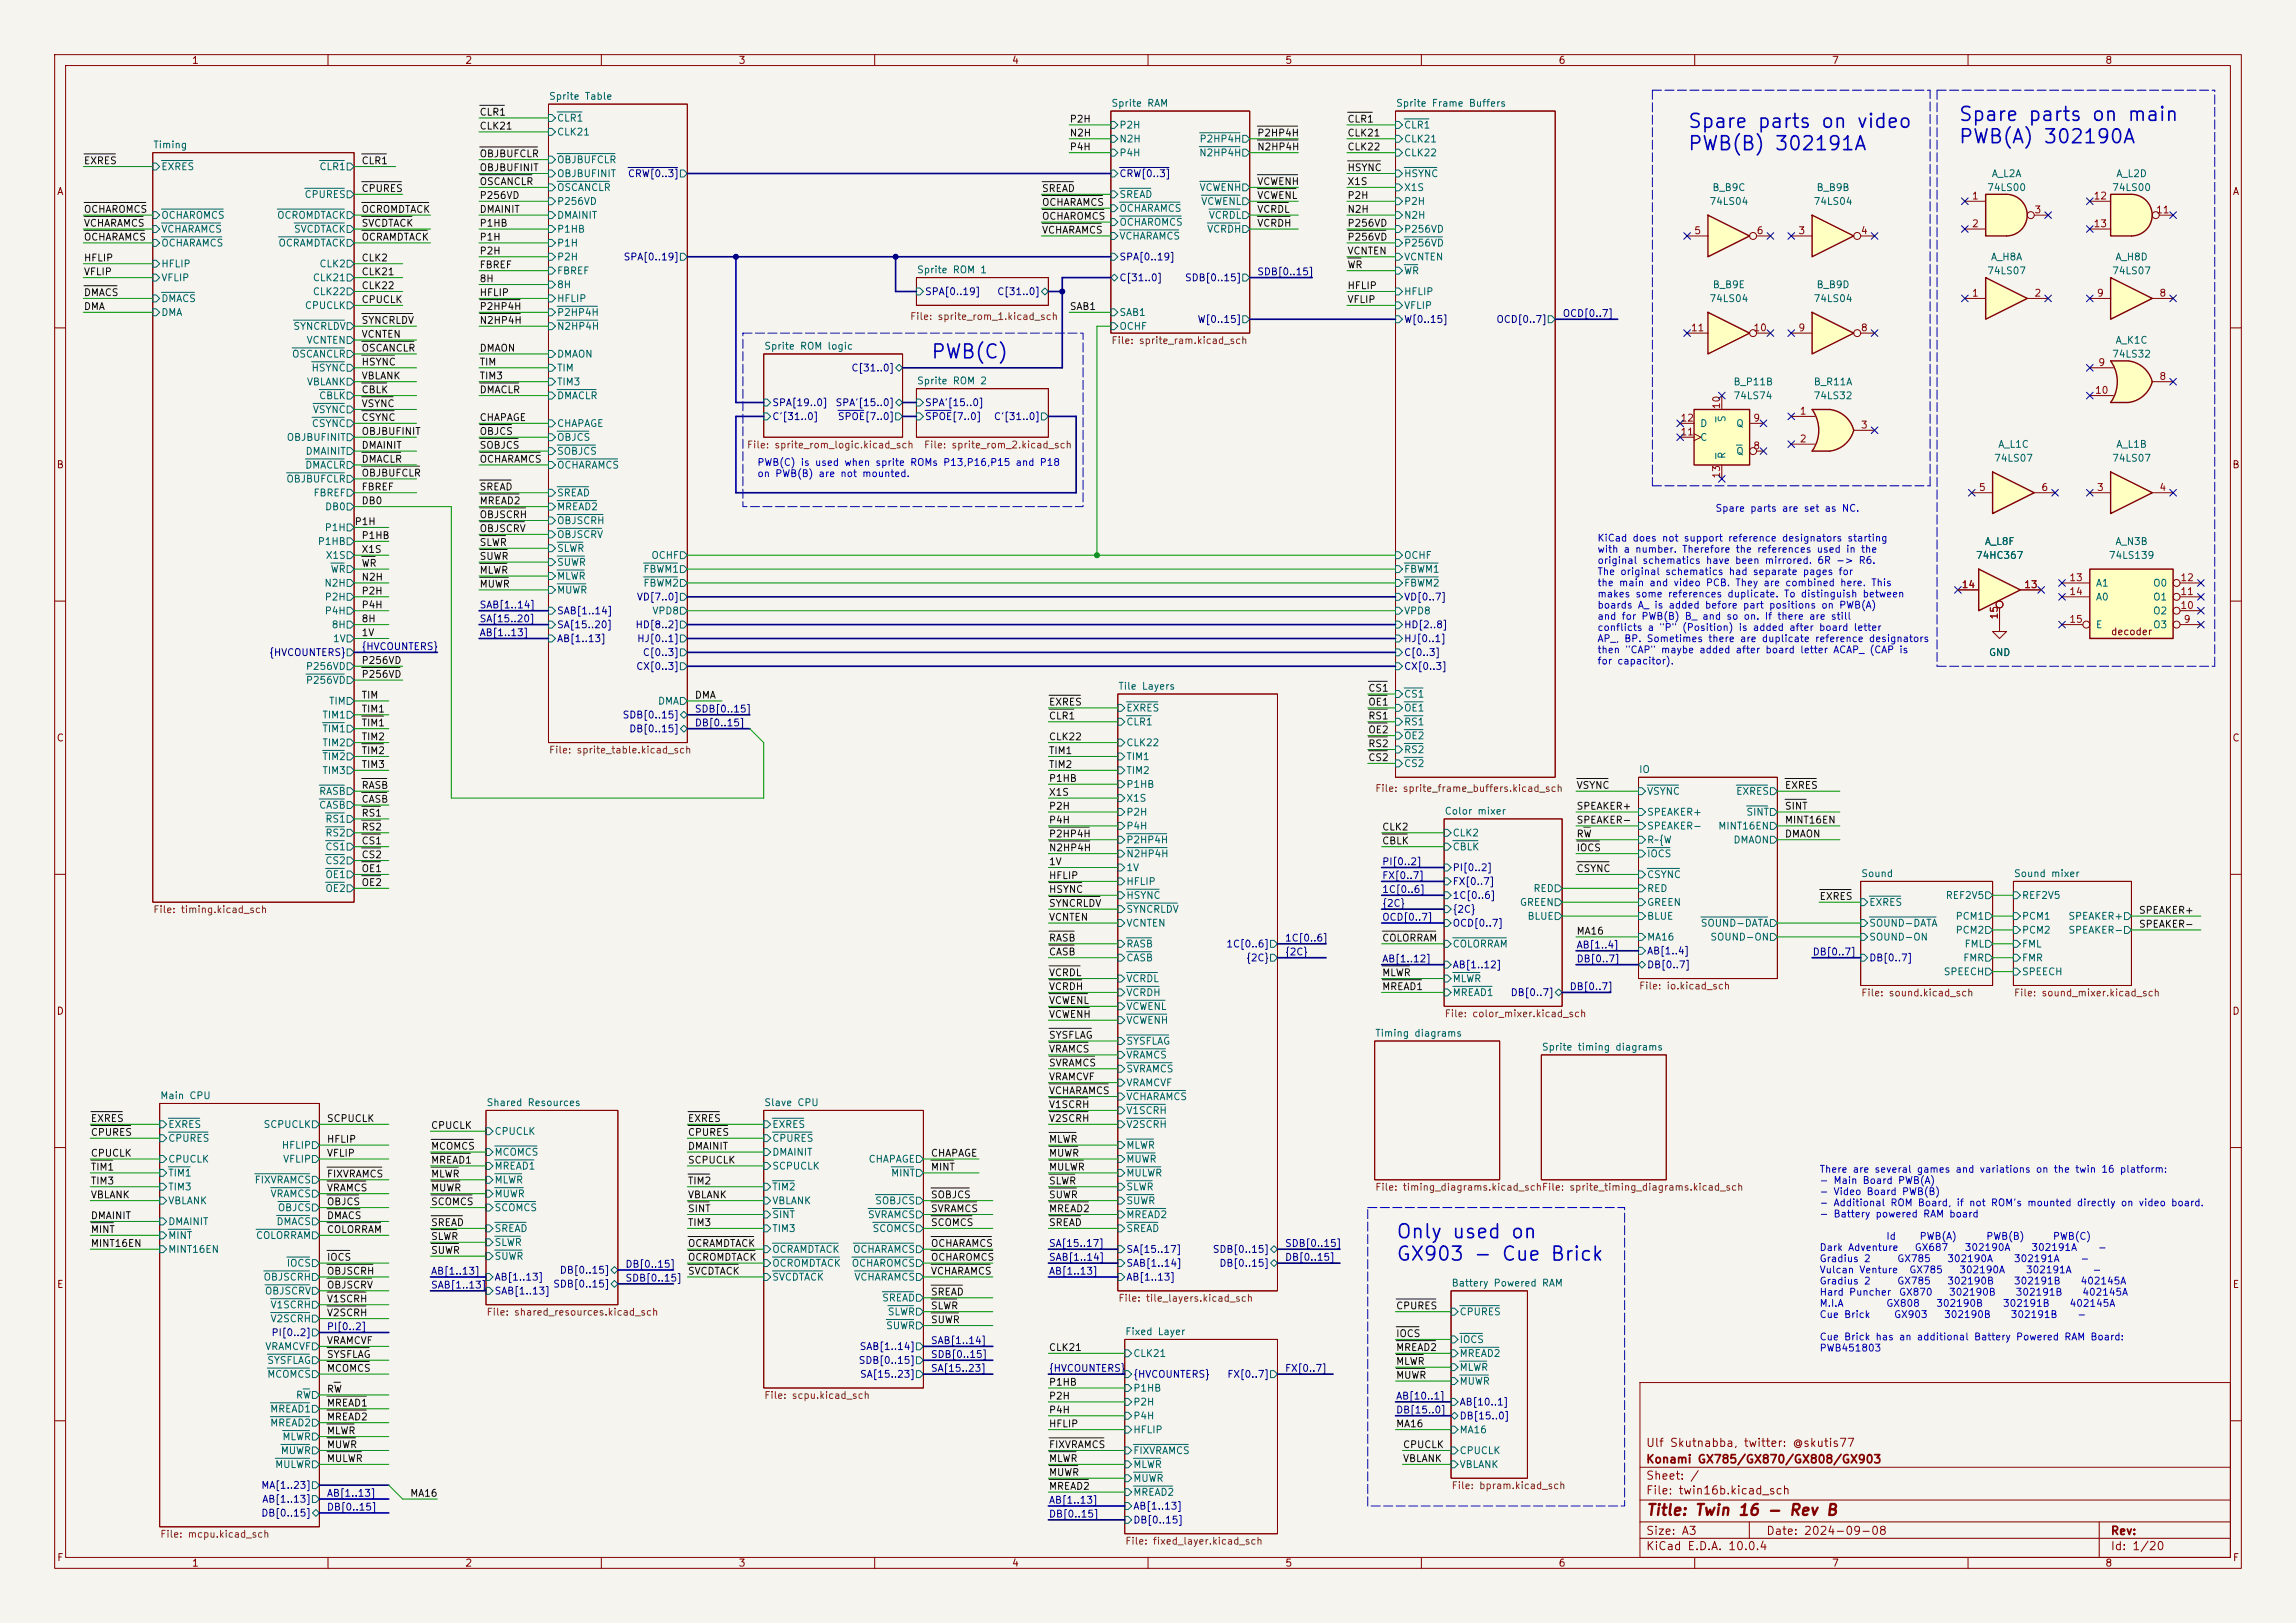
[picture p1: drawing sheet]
<svg xmlns="http://www.w3.org/2000/svg" width="420mm" height="297mm" viewBox="0 0 420 297" stroke-linecap="round" stroke-linejoin="round" font-family="sans-serif">
<defs><g id="words">
<g font-size="2.5" fill="#0000c2">
<text x="358.1" y="22.8">Spare parts on main</text>
<text x="308.6" y="24.1">Spare parts on video</text>
<text x="308.6" y="28.1">PWB(B) 302191A</text>
<text x="358.1" y="26.9">PWB(A) 302190A</text>
<text x="170.2" y="66.2">PWB(C)</text>
<text x="255.3" y="227.3">Only used on</text>
<text x="255.3" y="231.3">GX903 - Cue Brick</text>
</g>
<text font-size="2" fill="#840000" x="301" y="277.8">Title: Twin 16 - Rev B</text>
<g font-size="1.5" fill="#840000">
<text x="301" y="268.1">Konami GX785/GX870/GX808/GX903</text>
<text x="301" y="265.1">Ulf Skutnabba, twitter: @skutis77</text>
<text x="301" y="273.8">File: twin16b.kicad_sch</text>
<text x="301" y="271.1">Sheet: /</text>
<text x="301" y="281.2">Size: A3</text>
<text x="323" y="281.2">Date: 2024-09-08</text>
<text x="386" y="281.2">Rev:</text>
<text x="301" y="284">KiCad E.D.A. 10.0.4</text>
<text x="386" y="284">Id: 1/20</text>
</g>
<g font-size="1.3" fill="#840000">
<text x="35" y="12">1</text>
<text x="85" y="12">2</text>
<text x="135" y="12">3</text>
<text x="185" y="12">4</text>
<text x="235" y="12">5</text>
<text x="285" y="12">6</text>
<text x="335" y="12">7</text>
<text x="385" y="12">8</text>
<text x="10.3" y="36">A</text>
<text x="408.3" y="36">A</text>
<text x="10.3" y="86">B</text>
<text x="408.2" y="86">B</text>
<text x="386" y="116.5">decoder</text>
<text x="10.3" y="136">C</text>
<text x="408.2" y="136">C</text>
<text x="10.3" y="186">D</text>
<text x="408.2" y="186">D</text>
<text x="10.3" y="236">E</text>
<text x="408.3" y="236">E</text>
<text x="10.3" y="286">F</text>
<text x="35" y="287">1</text>
<text x="85" y="287">2</text>
<text x="135" y="287">3</text>
<text x="185" y="287">4</text>
<text x="235" y="287">5</text>
<text x="285" y="287">6</text>
<text x="335" y="287">7</text>
<text x="385" y="287">8</text>
<text x="408.3" y="286">F</text>
</g>
<g font-size="1.3" fill="#0f0f0f">
<text x="87.6" y="21.5">CLR1</text>
<text x="195.6" y="22.7">P2H</text>
<text x="246.4" y="22.7">CLR1</text>
<text x="87.6" y="29.1">OBJBUFCLR</text>
<text x="87.6" y="24">CLK21</text>
<text x="195.6" y="25.3">N2H</text>
<text x="195.6" y="27.8">P4H</text>
<text x="229.9" y="25.3">P2HP4H</text>
<text x="229.9" y="27.8">N2HP4H</text>
<text x="246.4" y="25.3">CLK21</text>
<text x="246.4" y="27.8">CLK22</text>
<text x="15.2" y="30.4">EXRES</text>
<text x="66" y="30.4">CLR1</text>
<text x="66" y="35.4">CPURES</text>
<text x="87.6" y="31.6">OBJBUFINIT</text>
<text x="87.6" y="34.2">OSCANCLR</text>
<text x="190.5" y="35.4">SREAD</text>
<text x="229.9" y="34.2">VCWENH</text>
<text x="246.4" y="31.6">HSYNC</text>
<text x="246.4" y="34.2">X1S</text>
<text x="15.2" y="39.2">OCHAROMCS</text>
<text x="15.2" y="41.8">VCHARAMCS</text>
<text x="66" y="39.2">OCROMDTACK</text>
<text x="66" y="41.8">SVCDTACK</text>
<text x="87.6" y="36.7">P256VD</text>
<text x="87.6" y="39.2">DMAINIT</text>
<text x="87.6" y="41.8">P1HB</text>
<text x="190.5" y="40.5">OCHAROMCS</text>
<text x="190.5" y="38">OCHARAMCS</text>
<text x="229.9" y="39.2">VCRDL</text>
<text x="229.9" y="36.7">VCWENL</text>
<text x="229.9" y="41.8">VCRDH</text>
<text x="246.4" y="36.7">P2H</text>
<text x="246.4" y="41.8">P256VD</text>
<text x="246.4" y="39.2">N2H</text>
<text x="15.2" y="44.3">OCHARAMCS</text>
<text x="66" y="44.3">OCRAMDTACK</text>
<text x="87.6" y="44.3">P1H</text>
<text x="87.6" y="46.9">P2H</text>
<text x="190.5" y="43.1">VCHARAMCS</text>
<text x="246.4" y="44.3">P256VD</text>
<text x="246.4" y="46.9">VCNTEN</text>
<text x="15.2" y="48.1">HFLIP</text>
<text x="15.2" y="50.7">VFLIP</text>
<text x="66" y="53.2">CLK22</text>
<text x="66" y="50.7">CLK21</text>
<text x="66" y="48.1">CLK2</text>
<text x="87.6" y="49.4">FBREF</text>
<text x="87.6" y="51.9">8H</text>
<text x="246.4" y="53.2">HFLIP</text>
<text x="246.4" y="49.4">WR</text>
<text x="15.2" y="54.5">DMACS</text>
<text x="15.2" y="57">DMA</text>
<text x="66" y="55.8">CPUCLK</text>
<text x="66" y="59.6">SYNCRLDV</text>
<text x="87.6" y="59.6">N2HP4H</text>
<text x="87.6" y="54.5">HFLIP</text>
<text x="87.6" y="57">P2HP4H</text>
<text x="195.6" y="57">SAB1</text>
<text x="246.4" y="55.8">VFLIP</text>
<text x="66" y="62.1">VCNTEN</text>
<text x="66" y="64.6">OSCANCLR</text>
<text x="87.6" y="64.6">DMAON</text>
<text x="66" y="69.7">VBLANK</text>
<text x="66" y="67.2">HSYNC</text>
<text x="87.6" y="69.7">TIM3</text>
<text x="87.6" y="67.2">TIM</text>
<text x="66" y="72.3">CBLK</text>
<text x="66" y="74.8">VSYNC</text>
<text x="66" y="77.3">CSYNC</text>
<text x="87.6" y="77.3">CHAPAGE</text>
<text x="87.6" y="72.3">DMACLR</text>
<text x="66" y="79.9">OBJBUFINIT</text>
<text x="66" y="82.4">DMAINIT</text>
<text x="87.6" y="79.9">OBJCS</text>
<text x="87.6" y="82.4">SOBJCS</text>
<text x="66" y="85">DMACLR</text>
<text x="66" y="87.5">OBJBUFCLR</text>
<text x="87.6" y="85">OCHARAMCS</text>
<text x="66" y="92.6">DB0</text>
<text x="66" y="90">FBREF</text>
<text x="87.6" y="90">SREAD</text>
<text x="87.6" y="95.1">OBJSCRH</text>
<text x="87.6" y="92.6">MREAD2</text>
<text x="64.8" y="96.4">P1H</text>
<text x="66" y="101.5">X1S</text>
<text x="66" y="98.9">P1HB</text>
<text x="87.6" y="100.2">SLWR</text>
<text x="87.6" y="97.7">OBJSCRV</text>
<text x="66" y="104">WR</text>
<text x="66" y="106.6">N2H</text>
<text x="87.6" y="105.3">MLWR</text>
<text x="87.6" y="107.8">MUWR</text>
<text x="87.6" y="102.7">SUWR</text>
<text x="66" y="109.1">P2H</text>
<text x="66" y="111.6">P4H</text>
<text x="66" y="116.7">1V</text>
<text x="66" y="114.2">8H</text>
<text x="66" y="124.3">P256VD</text>
<text x="66" y="121.8">P256VD</text>
<text x="66" y="130.7">TIM1</text>
<text x="66" y="128.1">TIM</text>
<text x="127" y="128.1">DMA</text>
<text x="191.8" y="132">CLR1</text>
<text x="191.8" y="129.4">EXRES</text>
<text x="250.2" y="129.4">OE1</text>
<text x="250.2" y="132">RS1</text>
<text x="250.2" y="126.9">CS1</text>
<text x="66" y="135.8">TIM2</text>
<text x="66" y="133.2">TIM1</text>
<text x="191.8" y="135.8">CLK22</text>
<text x="250.2" y="137">RS2</text>
<text x="250.2" y="134.5">OE2</text>
<text x="66" y="138.3">TIM2</text>
<text x="66" y="140.8">TIM3</text>
<text x="191.8" y="143.4">P1HB</text>
<text x="191.8" y="138.3">TIM1</text>
<text x="191.8" y="140.8">TIM2</text>
<text x="250.2" y="139.6">CS2</text>
<text x="66" y="144.7">RASB</text>
<text x="66" y="147.2">CASB</text>
<text x="66" y="149.7">RS1</text>
<text x="191.8" y="145.9">X1S</text>
<text x="191.8" y="148.5">P2H</text>
<text x="288.3" y="148.5">SPEAKER+</text>
<text x="288.3" y="144.7">VSYNC</text>
<text x="326.4" y="144.7">EXRES</text>
<text x="326.4" y="148.5">SINT</text>
<text x="66" y="154.8">CS1</text>
<text x="66" y="152.3">RS2</text>
<text x="191.8" y="153.5">P2HP4H</text>
<text x="191.8" y="151">P4H</text>
<text x="252.7" y="152.3">CLK2</text>
<text x="252.7" y="154.8">CBLK</text>
<text x="288.3" y="151">SPEAKER-</text>
<text x="288.3" y="153.5">RW</text>
<text x="326.4" y="151">MINT16EN</text>
<text x="326.4" y="153.5">DMAON</text>
<text x="66" y="157.4">CS2</text>
<text x="66" y="159.9">OE1</text>
<text x="191.8" y="156.1">N2HP4H</text>
<text x="191.8" y="161.2">HFLIP</text>
<text x="191.8" y="158.6">1V</text>
<text x="288.3" y="159.9">CSYNC</text>
<text x="288.3" y="156.1">IOCS</text>
<text x="66" y="162.4">OE2</text>
<text x="191.8" y="166.2">SYNCRLDV</text>
<text x="191.8" y="163.7">HSYNC</text>
<text x="332.7" y="165">EXRES</text>
<text x="391.2" y="167.5">SPEAKER+</text>
<text x="191.8" y="172.6">RASB</text>
<text x="191.8" y="168.8">VCNTEN</text>
<text x="252.7" y="172.6">COLORRAM</text>
<text x="288.3" y="171.3">MA16</text>
<text x="391.2" y="170.1">SPEAKER-</text>
<text x="191.8" y="175.1">CASB</text>
<text x="191.8" y="178.9">VCRDL</text>
<text x="252.7" y="178.9">MLWR</text>
<text x="191.8" y="184">VCWENL</text>
<text x="191.8" y="181.5">VCRDH</text>
<text x="252.7" y="181.5">MREAD1</text>
<text x="191.8" y="190.4">SYSFLAG</text>
<text x="191.8" y="186.6">VCWENH</text>
<text x="191.8" y="192.9">VRAMCS</text>
<text x="191.8" y="195.5">SVRAMCS</text>
<text x="191.8" y="198">VRAMCVF</text>
<text x="191.8" y="200.5">VCHARAMCS</text>
<text x="191.8" y="203.1">V1SCRH</text>
<text x="16.5" y="208.2">CPURES</text>
<text x="16.5" y="205.6">EXRES</text>
<text x="59.7" y="209.4">HFLIP</text>
<text x="59.7" y="205.6">SCPUCLK</text>
<text x="78.7" y="206.9">CPUCLK</text>
<text x="125.7" y="208.2">CPURES</text>
<text x="125.7" y="205.6">EXRES</text>
<text x="191.8" y="209.4">MLWR</text>
<text x="191.8" y="205.6">V2SCRH</text>
<text x="16.5" y="212">CPUCLK</text>
<text x="16.5" y="214.5">TIM1</text>
<text x="59.7" y="212">VFLIP</text>
<text x="59.7" y="215.8">FIXVRAMCS</text>
<text x="78.7" y="215.8">MLWR</text>
<text x="78.7" y="210.7">MCOMCS</text>
<text x="78.7" y="213.2">MREAD1</text>
<text x="125.7" y="213.2">SCPUCLK</text>
<text x="125.7" y="210.7">DMAINIT</text>
<text x="170.2" y="212">CHAPAGE</text>
<text x="170.2" y="214.5">MINT</text>
<text x="191.8" y="212">MUWR</text>
<text x="191.8" y="214.5">MULWR</text>
<text x="16.5" y="219.6">VBLANK</text>
<text x="16.5" y="217">TIM3</text>
<text x="59.7" y="220.9">OBJCS</text>
<text x="59.7" y="218.3">VRAMCS</text>
<text x="78.7" y="220.9">SCOMCS</text>
<text x="78.7" y="218.3">MUWR</text>
<text x="125.7" y="219.6">VBLANK</text>
<text x="125.7" y="217">TIM2</text>
<text x="170.2" y="219.6">SOBJCS</text>
<text x="191.8" y="219.6">SUWR</text>
<text x="191.8" y="217">SLWR</text>
<text x="16.5" y="223.4">DMAINIT</text>
<text x="16.5" y="225.9">MINT</text>
<text x="59.7" y="225.9">COLORRAM</text>
<text x="59.7" y="223.4">DMACS</text>
<text x="78.7" y="227.2">SLWR</text>
<text x="78.7" y="224.7">SREAD</text>
<text x="125.7" y="222.1">SINT</text>
<text x="125.7" y="224.7">TIM3</text>
<text x="170.2" y="224.7">SCOMCS</text>
<text x="170.2" y="222.1">SVRAMCS</text>
<text x="191.8" y="222.1">MREAD2</text>
<text x="191.8" y="224.7">SREAD</text>
<text x="16.5" y="228.5">MINT16EN</text>
<text x="59.7" y="233.6">OBJSCRH</text>
<text x="59.7" y="231">IOCS</text>
<text x="78.7" y="229.7">SUWR</text>
<text x="125.7" y="228.5">OCRAMDTACK</text>
<text x="125.7" y="231">OCROMDTACK</text>
<text x="125.7" y="233.6">SVCDTACK</text>
<text x="170.2" y="233.6">VCHARAMCS</text>
<text x="170.2" y="231">OCHAROMCS</text>
<text x="170.2" y="228.5">OCHARAMCS</text>
<text x="59.7" y="236.1">OBJSCRV</text>
<text x="59.7" y="238.6">V1SCRH</text>
<text x="170.2" y="237.4">SREAD</text>
<text x="170.2" y="239.9">SLWR</text>
<text x="255.3" y="239.9">CPURES</text>
<text x="59.7" y="241.2">V2SCRH</text>
<text x="170.2" y="242.4">SUWR</text>
<text x="255.3" y="245">IOCS</text>
<text x="59.7" y="246.3">VRAMCVF</text>
<text x="59.7" y="248.8">SYSFLAG</text>
<text x="59.7" y="251.3">MCOMCS</text>
<text x="191.8" y="247.5">CLK21</text>
<text x="255.3" y="247.5">MREAD2</text>
<text x="255.3" y="250.1">MLWR</text>
<text x="59.7" y="255.1">RW</text>
<text x="59.7" y="257.7">MREAD1</text>
<text x="191.8" y="253.9">P1HB</text>
<text x="191.8" y="256.4">P2H</text>
<text x="255.3" y="252.6">MUWR</text>
<text x="59.7" y="260.2">MREAD2</text>
<text x="59.7" y="262.8">MLWR</text>
<text x="191.8" y="259">P4H</text>
<text x="191.8" y="261.5">HFLIP</text>
<text x="255.3" y="261.5">MA16</text>
<text x="59.7" y="265.3">MUWR</text>
<text x="59.7" y="267.8">MULWR</text>
<text x="191.8" y="265.3">FIXVRAMCS</text>
<text x="191.8" y="267.8">MLWR</text>
<text x="256.5" y="265.3">CPUCLK</text>
<text x="256.5" y="267.8">VBLANK</text>
<text x="74.9" y="274.2">MA16</text>
<text x="191.8" y="270.4">MUWR</text>
<text x="191.8" y="272.9">MREAD2</text>
</g>
<g font-size="1.3" fill="#006464">
<text x="100.3" y="18.6">Sprite Table</text>
<text x="101.8" y="22.6">CLR1</text>
<text x="203.2" y="19.8">Sprite RAM</text>
<text x="204.7" y="23.8">P2H</text>
<text x="255.3" y="19.8">Sprite Frame Buffers</text>
<text x="256.7" y="23.8">CLR1</text>
<text x="27.9" y="27.5">Timing</text>
<text x="101.8" y="25.1">CLK21</text>
<text x="204.7" y="28.9">P4H</text>
<text x="204.7" y="26.4">N2H</text>
<text x="219.3" y="28.9">N2HP4H</text>
<text x="219.3" y="26.4">P2HP4H</text>
<text x="256.7" y="26.4">CLK21</text>
<text x="256.7" y="28.9">CLK22</text>
<text x="29.4" y="31.5">EXRES</text>
<text x="58.3" y="31.5">CLR1</text>
<text x="101.8" y="35.3">OSCANCLR</text>
<text x="101.8" y="32.7">OBJBUFINIT</text>
<text x="101.8" y="30.2">OBJBUFCLR</text>
<text x="219.3" y="35.3">VCWENH</text>
<text x="256.7" y="32.7">HSYNC</text>
<text x="256.7" y="35.3">X1S</text>
<text x="313.1" y="35.3">B_B9C</text>
<text x="332.2" y="35.3">B_B9B</text>
<text x="363.4" y="35.3">74LS00</text>
<text x="364.2" y="32.7">A_L2A</text>
<text x="386.3" y="35.3">74LS00</text>
<text x="387" y="32.7">A_L2D</text>
<text x="29.4" y="40.3">OCHAROMCS</text>
<text x="50.6" y="40.3">OCROMDTACK</text>
<text x="55.6" y="36.5">CPURES</text>
<text x="101.8" y="40.3">DMAINIT</text>
<text x="101.8" y="37.8">P256VD</text>
<text x="204.7" y="36.5">SREAD</text>
<text x="204.7" y="41.6">OCHAROMCS</text>
<text x="204.7" y="39.1">OCHARAMCS</text>
<text x="219.6" y="37.8">VCWENL</text>
<text x="221" y="40.3">VCRDL</text>
<text x="256.7" y="40.3">N2H</text>
<text x="256.7" y="37.8">P2H</text>
<text x="312.6" y="37.8">74LS04</text>
<text x="331.6" y="37.8">74LS04</text>
<text x="29.4" y="42.9">VCHARAMCS</text>
<text x="29.4" y="45.4">OCHARAMCS</text>
<text x="50.8" y="45.4">OCRAMDTACK</text>
<text x="53.7" y="42.9">SVCDTACK</text>
<text x="101.8" y="48">P2H</text>
<text x="101.8" y="42.9">P1HB</text>
<text x="101.8" y="45.4">P1H</text>
<text x="204.7" y="44.2">VCHARAMCS</text>
<text x="220.7" y="42.9">VCRDH</text>
<text x="256.7" y="42.9">P256VD</text>
<text x="256.7" y="48">VCNTEN</text>
<text x="256.7" y="45.4">P256VD</text>
<text x="364.1" y="48">A_H8A</text>
<text x="386.9" y="48">A_H8D</text>
<text x="29.4" y="49.2">HFLIP</text>
<text x="29.4" y="51.8">VFLIP</text>
<text x="57.1" y="51.8">CLK21</text>
<text x="58.3" y="49.2">CLK2</text>
<text x="101.8" y="50.5">FBREF</text>
<text x="101.8" y="53">8H</text>
<text x="167.6" y="50.3">Sprite ROM 1</text>
<text x="256.7" y="50.5">WR</text>
<text x="313.2" y="53">B_B9E</text>
<text x="332.2" y="53">B_B9D</text>
<text x="363.4" y="50.5">74LS07</text>
<text x="386.3" y="50.5">74LS07</text>
<text x="29.4" y="55.6">DMACS</text>
<text x="29.4" y="58.1">DMA</text>
<text x="55.7" y="56.9">CPUCLK</text>
<text x="57.1" y="54.3">CLK22</text>
<text x="101.8" y="55.6">HFLIP</text>
<text x="101.8" y="58.1">P2HP4H</text>
<text x="204.7" y="58.1">SAB1</text>
<text x="256.7" y="54.3">HFLIP</text>
<text x="256.7" y="56.9">VFLIP</text>
<text x="312.6" y="55.6">74LS04</text>
<text x="331.6" y="55.6">74LS04</text>
<text x="53.3" y="65.7">OSCANCLR</text>
<text x="53.6" y="60.7">SYNCRLDV</text>
<text x="56" y="63.2">VCNTEN</text>
<text x="101.8" y="65.7">DMAON</text>
<text x="101.8" y="60.7">N2HP4H</text>
<text x="139.7" y="64.3">Sprite ROM logic</text>
<text x="204.7" y="60.7">OCHF</text>
<text x="386.3" y="65.7">74LS32</text>
<text x="386.9" y="63.2">A_K1C</text>
<text x="56" y="70.8">VBLANK</text>
<text x="56.9" y="68.3">HSYNC</text>
<text x="101.8" y="68.3">TIM</text>
<text x="101.8" y="70.8">TIM3</text>
<text x="167.6" y="70.6">Sprite ROM 2</text>
<text x="317" y="70.8">B_P11B</text>
<text x="331.7" y="70.8">B_R11A</text>
<text x="57.1" y="75.9">VSYNC</text>
<text x="58.3" y="73.4">CBLK</text>
<text x="101.8" y="73.4">DMACLR</text>
<text x="315.9" y="77.4" transform="rotate(-90 315.9 77.4)">S</text>
<text x="317" y="73.4">74LS74</text>
<text x="331.6" y="73.4">74LS32</text>
<text x="52.3" y="81">OBJBUFINIT</text>
<text x="55.8" y="83.5">DMAINIT</text>
<text x="56.9" y="78.4">CSYNC</text>
<text x="101.8" y="83.5">SOBJCS</text>
<text x="101.8" y="81">OBJCS</text>
<text x="101.8" y="78.4">CHAPAGE</text>
<text x="310.9" y="81">C</text>
<text x="310.9" y="78.4">D</text>
<text x="317.5" y="83.5">Q</text>
<text x="317.5" y="78.4">Q</text>
<text x="365.4" y="82.3">A_L1C</text>
<text x="387" y="82.3">A_L1B</text>
<text x="52.3" y="88.6">OBJBUFCLR</text>
<text x="55.7" y="86.1">DMACLR</text>
<text x="101.8" y="86.1">OCHARAMCS</text>
<text x="315.9" y="84.1" transform="rotate(-90 315.9 84.1)">R</text>
<text x="364.7" y="84.8">74LS07</text>
<text x="386.3" y="84.8">74LS07</text>
<text x="57.2" y="91.1">FBREF</text>
<text x="59.4" y="93.7">DB0</text>
<text x="101.8" y="91.1">SREAD</text>
<text x="101.8" y="93.7">MREAD2</text>
<text x="58" y="100">P1HB</text>
<text x="59.3" y="97.5">P1H</text>
<text x="101.8" y="101.3">SLWR</text>
<text x="101.8" y="96.2">OBJSCRH</text>
<text x="101.8" y="98.8">OBJSCRV</text>
<text x="363" y="100">A_L8F</text>
<text x="386.9" y="100">A_N3B</text>
<text x="59.2" y="107.7">N2H</text>
<text x="59.5" y="102.6">X1S</text>
<text x="60.4" y="105.1">WR</text>
<text x="101.8" y="103.8">SUWR</text>
<text x="101.8" y="106.4">MLWR</text>
<text x="117.6" y="107.7">FBWM2</text>
<text x="117.6" y="105.1">FBWM1</text>
<text x="119" y="102.6">OCHF</text>
<text x="256.7" y="102.6">OCHF</text>
<text x="256.7" y="105.1">FBWM1</text>
<text x="256.7" y="107.7">FBWM2</text>
<text x="361.3" y="102.6">74HC367</text>
<text x="383.3" y="107.7">A1</text>
<text x="385.6" y="102.6">74LS139</text>
<text x="393.8" y="107.7">O0</text>
<text x="59.3" y="112.7">P4H</text>
<text x="59.3" y="110.2">P2H</text>
<text x="101.8" y="108.9">MUWR</text>
<text x="119.2" y="112.7">VPD8</text>
<text x="256.7" y="112.7">VPD8</text>
<text x="383.3" y="110.2">A0</text>
<text x="393.8" y="112.7">O2</text>
<text x="393.8" y="110.2">O1</text>
<text x="60.6" y="115.3">8H</text>
<text x="60.8" y="117.8">1V</text>
<text x="383.3" y="115.3">E</text>
<text x="393.8" y="115.3">O3</text>
<text x="55.8" y="122.9">P256VD</text>
<text x="55.8" y="125.4">P256VD</text>
<text x="363.7" y="120.4">GND</text>
<text x="58.9" y="131.8">TIM1</text>
<text x="60.1" y="129.2">TIM</text>
<text x="120.3" y="129.2">DMA</text>
<text x="204.5" y="126.5">Tile Layers</text>
<text x="205.9" y="130.5">EXRES</text>
<text x="256.7" y="128">CS1</text>
<text x="256.7" y="130.5">OE1</text>
<text x="58.9" y="136.9">TIM2</text>
<text x="58.9" y="134.3">TIM1</text>
<text x="205.9" y="133.1">CLR1</text>
<text x="205.9" y="136.9">CLK22</text>
<text x="256.7" y="135.6">OE2</text>
<text x="256.7" y="133.1">RS1</text>
<text x="58.9" y="141.9">TIM3</text>
<text x="58.9" y="139.4">TIM2</text>
<text x="205.9" y="139.4">TIM1</text>
<text x="205.9" y="141.9">TIM2</text>
<text x="256.7" y="138.1">RS2</text>
<text x="256.7" y="140.7">CS2</text>
<text x="299.7" y="141.8">IO</text>
<text x="58.3" y="145.8">RASB</text>
<text x="58.3" y="148.3">CASB</text>
<text x="205.9" y="149.6">P2H</text>
<text x="205.9" y="144.5">P1HB</text>
<text x="205.9" y="147">X1S</text>
<text x="264.2" y="149.4">Color mixer</text>
<text x="301.2" y="149.6">SPEAKER+</text>
<text x="301.2" y="145.8">VSYNC</text>
<text x="317.5" y="145.8">EXRES</text>
<text x="319.3" y="149.6">SINT</text>
<text x="59.4" y="155.9">CS1</text>
<text x="59.4" y="150.8">RS1</text>
<text x="59.4" y="153.4">RS2</text>
<text x="205.9" y="152.1">P4H</text>
<text x="205.9" y="154.6">P2HP4H</text>
<text x="265.6" y="153.4">CLK2</text>
<text x="265.6" y="155.9">CBLK</text>
<text x="301.2" y="154.6">R~{W</text>
<text x="301.2" y="152.1">SPEAKER-</text>
<text x="314.2" y="152.1">MINT16EN</text>
<text x="317" y="154.6">DMAON</text>
<text x="59.4" y="158.5">CS2</text>
<text x="59.4" y="161">OE1</text>
<text x="205.9" y="159.7">1V</text>
<text x="205.9" y="157.2">N2HP4H</text>
<text x="301.2" y="157.2">IOCS</text>
<text x="301.2" y="161">CSYNC</text>
<text x="340.4" y="160.8">Sound</text>
<text x="368.3" y="160.8">Sound mixer</text>
<text x="59.4" y="163.5">OE2</text>
<text x="205.9" y="164.8">HSYNC</text>
<text x="205.9" y="167.3">SYNCRLDV</text>
<text x="205.9" y="162.3">HFLIP</text>
<text x="277.9" y="166.1">GREEN</text>
<text x="280.4" y="163.5">RED</text>
<text x="301.2" y="163.5">RED</text>
<text x="301.2" y="166.1">GREEN</text>
<text x="341.8" y="166.1">EXRES</text>
<text x="355.8" y="164.8">REF2V5</text>
<text x="369.8" y="164.8">REF2V5</text>
<text x="205.9" y="169.9">VCNTEN</text>
<text x="205.9" y="173.7">RASB</text>
<text x="265.6" y="173.7">COLORRAM</text>
<text x="279.3" y="168.6">BLUE</text>
<text x="301.2" y="172.4">MA16</text>
<text x="301.2" y="168.6">BLUE</text>
<text x="311" y="169.9">SOUND-DATA</text>
<text x="312.8" y="172.4">SOUND-ON</text>
<text x="341.8" y="169.9">SOUND-DATA</text>
<text x="341.8" y="172.4">SOUND-ON</text>
<text x="357.6" y="168.6">PCM1</text>
<text x="357.6" y="171.2">PCM2</text>
<text x="359.3" y="173.7">FML</text>
<text x="369.8" y="171.2">PCM2</text>
<text x="369.8" y="168.6">PCM1</text>
<text x="369.8" y="173.7">FML</text>
<text x="378.2" y="168.6">SPEAKER+</text>
<text x="378.2" y="171.2">SPEAKER-</text>
<text x="205.9" y="176.2">CASB</text>
<text x="355.4" y="178.8">SPEECH</text>
<text x="359" y="176.2">FMR</text>
<text x="369.8" y="178.8">SPEECH</text>
<text x="369.8" y="176.2">FMR</text>
<text x="205.9" y="180">VCRDL</text>
<text x="205.9" y="185.1">VCWENL</text>
<text x="205.9" y="182.6">VCRDH</text>
<text x="265.6" y="180">MLWR</text>
<text x="265.6" y="182.6">MREAD1</text>
<text x="205.9" y="191.5">SYSFLAG</text>
<text x="205.9" y="187.7">VCWENH</text>
<text x="251.5" y="190">Timing diagrams</text>
<text x="205.9" y="194">VRAMCS</text>
<text x="205.9" y="196.6">SVRAMCS</text>
<text x="281.9" y="192.6">Sprite timing diagrams</text>
<text x="29.2" y="201.4">Main CPU</text>
<text x="88.9" y="202.7">Shared Resources</text>
<text x="139.7" y="202.7">Slave CPU</text>
<text x="205.9" y="201.6">VCHARAMCS</text>
<text x="205.9" y="199.1">VRAMCVF</text>
<text x="30.7" y="206.7">EXRES</text>
<text x="30.7" y="209.3">CPURES</text>
<text x="48.1" y="206.7">SCPUCLK</text>
<text x="90.4" y="208">CPUCLK</text>
<text x="141.2" y="206.7">EXRES</text>
<text x="141.2" y="209.3">CPURES</text>
<text x="205.9" y="204.2">V1SCRH</text>
<text x="205.9" y="206.7">V2SCRH</text>
<text x="30.7" y="213.1">CPUCLK</text>
<text x="30.7" y="215.6">TIM1</text>
<text x="51.4" y="210.5">HFLIP</text>
<text x="51.7" y="213.1">VFLIP</text>
<text x="90.4" y="214.3">MREAD1</text>
<text x="90.4" y="211.8">MCOMCS</text>
<text x="141.2" y="214.3">SCPUCLK</text>
<text x="141.2" y="211.8">DMAINIT</text>
<text x="158.8" y="213.1">CHAPAGE</text>
<text x="162.9" y="215.6">MINT</text>
<text x="205.9" y="213.1">MUWR</text>
<text x="205.9" y="210.5">MLWR</text>
<text x="205.9" y="215.6">MULWR</text>
<text x="30.7" y="220.7">VBLANK</text>
<text x="30.7" y="218.1">TIM3</text>
<text x="46.5" y="216.9">FIXVRAMCS</text>
<text x="49.4" y="219.4">VRAMCS</text>
<text x="50.7" y="222">OBJCS</text>
<text x="90.4" y="222">SCOMCS</text>
<text x="90.4" y="216.9">MLWR</text>
<text x="90.4" y="219.4">MUWR</text>
<text x="141.2" y="220.7">VBLANK</text>
<text x="141.2" y="218.1">TIM2</text>
<text x="160" y="220.7">SOBJCS</text>
<text x="205.9" y="220.7">SUWR</text>
<text x="205.9" y="218.1">SLWR</text>
<text x="30.7" y="227">MINT</text>
<text x="30.7" y="224.5">DMAINIT</text>
<text x="46.7" y="227">COLORRAM</text>
<text x="50.5" y="224.5">DMACS</text>
<text x="90.4" y="225.8">SREAD</text>
<text x="141.2" y="223.2">SINT</text>
<text x="141.2" y="225.8">TIM3</text>
<text x="158.7" y="223.2">SVRAMCS</text>
<text x="159.5" y="225.8">SCOMCS</text>
<text x="205.9" y="225.8">SREAD</text>
<text x="205.9" y="223.2">MREAD2</text>
<text x="30.7" y="229.6">MINT16EN</text>
<text x="52.3" y="232.1">IOCS</text>
<text x="90.4" y="230.8">SUWR</text>
<text x="90.4" y="228.3">SLWR</text>
<text x="141.2" y="232.1">OCROMDTACK</text>
<text x="141.2" y="229.6">OCRAMDTACK</text>
<text x="155.7" y="232.1">OCHAROMCS</text>
<text x="155.9" y="229.6">OCHARAMCS</text>
<text x="48.1" y="234.7">OBJSCRH</text>
<text x="48.4" y="237.2">OBJSCRV</text>
<text x="49.4" y="239.7">V1SCRH</text>
<text x="141.2" y="234.7">SVCDTACK</text>
<text x="156.2" y="234.7">VCHARAMCS</text>
<text x="161.3" y="238.5">SREAD</text>
<text x="265.4" y="235.7">Battery Powered RAM</text>
<text x="49.4" y="242.3">V2SCRH</text>
<text x="162" y="243.5">SUWR</text>
<text x="162.3" y="241">SLWR</text>
<text x="205.7" y="244.6">Fixed Layer</text>
<text x="266.9" y="241">CPURES</text>
<text x="48.4" y="247.4">VRAMCVF</text>
<text x="48.8" y="249.9">SYSFLAG</text>
<text x="207.2" y="248.6">CLK21</text>
<text x="266.9" y="251.2">MLWR</text>
<text x="266.9" y="248.6">MREAD2</text>
<text x="266.9" y="246.1">IOCS</text>
<text x="48.8" y="252.4">MCOMCS</text>
<text x="54" y="256.2">RW</text>
<text x="207.2" y="257.5">P2H</text>
<text x="207.2" y="255">P1HB</text>
<text x="266.9" y="253.7">MUWR</text>
<text x="49.3" y="258.8">MREAD1</text>
<text x="49.3" y="261.3">MREAD2</text>
<text x="51.6" y="263.9">MLWR</text>
<text x="207.2" y="260.1">P4H</text>
<text x="207.2" y="262.6">HFLIP</text>
<text x="266.9" y="262.6">MA16</text>
<text x="50.2" y="268.9">MULWR</text>
<text x="51.3" y="266.4">MUWR</text>
<text x="207.2" y="268.9">MLWR</text>
<text x="207.2" y="266.4">FIXVRAMCS</text>
<text x="266.9" y="268.9">VBLANK</text>
<text x="266.9" y="266.4">CPUCLK</text>
<text x="207.2" y="271.5">MUWR</text>
<text x="207.2" y="274">MREAD2</text>
</g>
<g font-size="1.3" fill="#000084">
<text x="114.8" y="32.7">CRW[0..3]</text>
<text x="204.7" y="32.7">CRW[0..3]</text>
<text x="114" y="48">SPA[0..19]</text>
<text x="204.7" y="48">SPA[0..19]</text>
<text x="204.7" y="51.8">C[31..0]</text>
<text x="216.7" y="51.8">SDB[0..15]</text>
<text x="229.9" y="50.7">SDB[0..15]</text>
<text x="169.1" y="54.3">SPA[0..19]</text>
<text x="182.3" y="54.3">C[31..0]</text>
<text x="219" y="59.4">W[0..15]</text>
<text x="256.7" y="59.4">W[0..15]</text>
<text x="273.6" y="59.4">OCD[0..7]</text>
<text x="285.8" y="58.3">OCD[0..7]</text>
<text x="155.6" y="68.3">C[31..0]</text>
<text x="141.2" y="77.2">C'[31..0]</text>
<text x="141.2" y="74.6">SPA[19..0]</text>
<text x="152.7" y="74.6">SPA'[15..0]</text>
<text x="153.2" y="77.2">SPOE[7..0]</text>
<text x="169.1" y="77.2">SPOE[7..0]</text>
<text x="169.1" y="74.6">SPA'[15..0]</text>
<text x="181.7" y="77.2">C'[31..0]</text>
<text x="87.6" y="111.6">SAB[1..14]</text>
<text x="101.8" y="112.7">SAB[1..14]</text>
<text x="116.4" y="110.2">VD[7..0]</text>
<text x="256.7" y="110.2">VD[0..7]</text>
<text x="66" y="119.3">{HVCOUNTERS}</text>
<text x="87.6" y="114.2">SA[15..20]</text>
<text x="87.6" y="116.7">AB[1..13]</text>
<text x="101.8" y="117.8">AB[1..13]</text>
<text x="101.8" y="115.3">SA[15..20]</text>
<text x="116.1" y="115.3">HD[8..2]</text>
<text x="116.4" y="117.8">HJ[0..1]</text>
<text x="256.7" y="117.8">HJ[0..1]</text>
<text x="256.7" y="115.3">HD[2..8]</text>
<text x="49.1" y="120.4">{HVCOUNTERS}</text>
<text x="116.3" y="122.9">CX[0..3]</text>
<text x="117.5" y="120.4">C[0..3]</text>
<text x="256.7" y="120.4">C[0..3]</text>
<text x="256.7" y="122.9">CX[0..3]</text>
<text x="113.8" y="131.8">SDB[0..15]</text>
<text x="127" y="130.7">SDB[0..15]</text>
<text x="115" y="134.3">DB[0..15]</text>
<text x="127" y="133.2">DB[0..15]</text>
<text x="252.7" y="158.6">PI[0..2]</text>
<text x="252.7" y="161.2">FX[0..7]</text>
<text x="265.6" y="159.7">PI[0..2]</text>
<text x="252.7" y="166.2">{2C}</text>
<text x="252.7" y="163.7">1C[0..6]</text>
<text x="265.6" y="164.8">1C[0..6]</text>
<text x="265.6" y="162.3">FX[0..7]</text>
<text x="265.6" y="167.3">{2C}</text>
<text x="224.2" y="173.7">1C[0..6]</text>
<text x="234.9" y="172.6">1C[0..6]</text>
<text x="252.7" y="168.8">OCD[0..7]</text>
<text x="265.6" y="169.9">OCD[0..7]</text>
<text x="288.3" y="173.9">AB[1..4]</text>
<text x="227.8" y="176.2">{2C}</text>
<text x="234.9" y="175.1">{2C}</text>
<text x="252.7" y="176.4">AB[1..12]</text>
<text x="265.6" y="177.5">AB[1..12]</text>
<text x="288.3" y="176.4">DB[0..7]</text>
<text x="301.2" y="177.5">DB[0..7]</text>
<text x="301.2" y="175">AB[1..4]</text>
<text x="331.5" y="175.1">DB[0..7]</text>
<text x="341.8" y="176.2">DB[0..7]</text>
<text x="276.2" y="182.6">DB[0..7]</text>
<text x="287" y="181.5">DB[0..7]</text>
<text x="78.7" y="233.6">AB[1..13]</text>
<text x="102.3" y="233.4">DB[0..15]</text>
<text x="114.3" y="232.3">DB[0..15]</text>
<text x="191.8" y="233.6">AB[1..13]</text>
<text x="191.8" y="231">SAB[1..14]</text>
<text x="191.8" y="228.5">SA[15..17]</text>
<text x="205.9" y="232.1">SAB[1..14]</text>
<text x="205.9" y="229.6">SA[15..17]</text>
<text x="221.7" y="229.6">SDB[0..15]</text>
<text x="222.9" y="232.1">DB[0..15]</text>
<text x="234.9" y="231">DB[0..15]</text>
<text x="234.9" y="228.5">SDB[0..15]</text>
<text x="78.7" y="236.1">SAB[1..13]</text>
<text x="90.4" y="234.7">AB[1..13]</text>
<text x="90.4" y="237.2">SAB[1..13]</text>
<text x="101.1" y="235.9">SDB[0..15]</text>
<text x="114.3" y="234.8">SDB[0..15]</text>
<text x="205.9" y="234.7">AB[1..13]</text>
<text x="49.6" y="244.8">PI[0..2]</text>
<text x="59.7" y="243.7">PI[0..2]</text>
<text x="157" y="249.9">SDB[0..15]</text>
<text x="157.1" y="247.4">SAB[1..14]</text>
<text x="170.2" y="248.8">SDB[0..15]</text>
<text x="170.2" y="251.3">SA[15..23]</text>
<text x="170.2" y="246.3">SAB[1..14]</text>
<text x="191.8" y="251.3">{HVCOUNTERS}</text>
<text x="234.9" y="251.3">FX[0..7]</text>
<text x="157.2" y="252.4">SA[15..23]</text>
<text x="207.2" y="252.4">{HVCOUNTERS}</text>
<text x="224.4" y="252.4">FX[0..7]</text>
<text x="255.3" y="256.4">AB[10..1]</text>
<text x="266.9" y="257.5">AB[10..1]</text>
<text x="255.3" y="259">DB[15..0]</text>
<text x="266.9" y="260.1">DB[15..0]</text>
<text x="47.7" y="272.8">MA[1..23]</text>
<text x="47.9" y="275.3">AB[1..13]</text>
<text x="59.7" y="274.2">AB[1..13]</text>
<text x="191.8" y="275.5">AB[1..13]</text>
<text x="47.7" y="277.8">DB[0..15]</text>
<text x="59.7" y="276.7">DB[0..15]</text>
<text x="191.8" y="278">DB[0..15]</text>
<text x="207.2" y="276.6">AB[1..13]</text>
<text x="207.2" y="279.1">DB[0..15]</text>
</g>
<g font-size="1.3" fill="#a90000">
<text x="360.6" y="36.8">1</text>
<text x="360.6" y="41.9">2</text>
<text x="372" y="39.3">3</text>
<text x="382.9" y="36.8">12</text>
<text x="382.9" y="41.9">13</text>
<text x="394.3" y="39.3">11</text>
<text x="309.8" y="43.2">5</text>
<text x="321.2" y="43.2">6</text>
<text x="328.9" y="43.2">3</text>
<text x="340.3" y="43.2">4</text>
<text x="360.6" y="54.6">1</text>
<text x="372" y="54.6">2</text>
<text x="383.5" y="54.6">9</text>
<text x="394.9" y="54.6">8</text>
<text x="309.2" y="60.9">11</text>
<text x="320.6" y="60.9">10</text>
<text x="328.9" y="60.9">9</text>
<text x="340.3" y="60.9">8</text>
<text x="383.7" y="67.3">9</text>
<text x="394.9" y="69.8">8</text>
<text x="307.3" y="77.4">12</text>
<text x="314.9" y="75" transform="rotate(-90 314.9 75)">10</text>
<text x="320.6" y="77.4">9</text>
<text x="329.1" y="76.2">1</text>
<text x="383.1" y="72.4">10</text>
<text x="307.3" y="80">11</text>
<text x="320.6" y="82.5">8</text>
<text x="329.1" y="81.3">2</text>
<text x="340.3" y="78.7">3</text>
<text x="314.9" y="87.7" transform="rotate(-90 314.9 87.7)">13</text>
<text x="361.9" y="90.1">5</text>
<text x="373.3" y="90.1">6</text>
<text x="383.5" y="90.1">3</text>
<text x="394.9" y="90.1">4</text>
<text x="358.7" y="107.9">14</text>
<text x="370.2" y="107.9">13</text>
<text x="378.4" y="106.7">13</text>
<text x="398.7" y="106.7">12</text>
<text x="365.7" y="113.5" transform="rotate(-90 365.7 113.5)">15</text>
<text x="378.4" y="109.2">14</text>
<text x="398.7" y="111.7">10</text>
<text x="398.7" y="109.2">11</text>
<text x="378.4" y="114.3">15</text>
<text x="399.3" y="114.3">9</text>
</g>
<g font-size="1.3" fill="#725600">
<text x="166.4" y="58.9">File: sprite_rom_1.kicad_sch</text>
<text x="203.2" y="63.3">File: sprite_ram.kicad_sch</text>
<text x="136.5" y="82.4">File: sprite_rom_logic.kicad_sch</text>
<text x="168.9" y="82.4">File: sprite_rom_2.kicad_sch</text>
<text x="100.3" y="138.2">File: sprite_table.kicad_sch</text>
<text x="251.5" y="145.2">File: sprite_frame_buffers.kicad_sch</text>
<text x="27.9" y="167.4">File: timing.kicad_sch</text>
<text x="299.7" y="181.4">File: io.kicad_sch</text>
<text x="340.4" y="182.6">File: sound.kicad_sch</text>
<text x="368.3" y="182.6">File: sound_mixer.kicad_sch</text>
<text x="264.2" y="186.4">File: color_mixer.kicad_sch</text>
<text x="251.5" y="218.2">File: timing_diagrams.kicad_schFile: sprite_timing_diagrams.kicad_sch</text>
<text x="204.5" y="238.5">File: tile_layers.kicad_sch</text>
<text x="88.9" y="241.1">File: shared_resources.kicad_sch</text>
<text x="139.7" y="256.3">File: scpu.kicad_sch</text>
<text x="265.4" y="272.8">File: bpram.kicad_sch</text>
<text x="29.2" y="281.7">File: mcpu.kicad_sch</text>
<text x="205.7" y="283">File: fixed_layer.kicad_sch</text>
</g>
<g font-size="1.3" fill="#0000c2">
<text x="138.4" y="85.6">PWB(C) is used when sprite ROMs P13,P16,P15 and P18</text>
<text x="138.4" y="87.6">on PWB(B) are not mounted.</text>
<text x="313.7" y="94">Spare parts are set as NC.</text>
<text x="292.1" y="99.4">KiCad does not support reference designators starting</text>
<text x="292.1" y="101.5">with a number. Therefore the references used in the</text>
<text x="292.1" y="103.5">original schematics have been mirrored. 6R -&gt; R6.</text>
<text x="292.1" y="105.5">The original schematics had separate pages for</text>
<text x="292.1" y="107.6">the main and video PCB. They are combined here. This</text>
<text x="292.1" y="109.6">makes some references duplicate. To distinguish between</text>
<text x="292.1" y="111.7">boards A_ is added before part positions on PWB(A)</text>
<text x="292.1" y="113.7">and for PWB(B) B_ and so on. If there are still</text>
<text x="292.1" y="115.8">conflicts a &quot;P&quot; (Position) is added after board letter</text>
<text x="292.1" y="117.8">AP_, BP. Sometimes there are duplicate reference designators</text>
<text x="292.1" y="119.9">then &quot;CAP&quot; maybe added after board letter ACAP_ (CAP is</text>
<text x="292.1" y="121.9">for capacitor).</text>
<text x="332.7" y="214.9">There are several games and variations on the twin 16 platform:</text>
<text x="332.7" y="217">- Main Board PWB(A)</text>
<text x="332.7" y="219">- Video Board PWB(B)</text>
<text x="332.7" y="221">- Additional ROM Board, if not ROM's mounted directly on video board.</text>
<text x="332.7" y="223.1">- Battery powered RAM board</text>
<text x="344.9" y="227.2">Id</text>
<text x="351" y="227.2">PWB(A)</text>
<text x="363.2" y="227.2">PWB(B)</text>
<text x="375.4" y="227.2">PWB(C)</text>
<text x="332.7" y="229.2">Dark Adventure</text>
<text x="332.7" y="231.3">Gradius 2</text>
<text x="332.7" y="233.3">Vulcan Venture</text>
<text x="346.9" y="231.3">GX785</text>
<text x="349.1" y="233.3">GX785</text>
<text x="350.1" y="229.2">GX687</text>
<text x="356.1" y="231.3">302190A</text>
<text x="358.3" y="233.3">302190A</text>
<text x="359.3" y="229.2">302190A</text>
<text x="368.3" y="231.3">302191A</text>
<text x="370.5" y="233.3">302191A</text>
<text x="371.5" y="229.2">302191A</text>
<text x="380.5" y="231.3">-</text>
<text x="382.7" y="233.3">-</text>
<text x="383.7" y="229.2">-</text>
<text x="332.7" y="235.4">Gradius 2</text>
<text x="332.7" y="237.4">Hard Puncher</text>
<text x="332.7" y="239.5">M.I.A</text>
<text x="344.9" y="239.5">GX808</text>
<text x="346.9" y="235.4">GX785</text>
<text x="347.3" y="237.4">GX870</text>
<text x="354.1" y="239.5">302190B</text>
<text x="356.1" y="235.4">302190B</text>
<text x="356.4" y="237.4">302190B</text>
<text x="366.3" y="239.5">302191B</text>
<text x="368.3" y="235.4">302191B</text>
<text x="368.6" y="237.4">302191B</text>
<text x="378.5" y="239.5">402145A</text>
<text x="380.5" y="235.4">402145A</text>
<text x="380.8" y="237.4">402145A</text>
<text x="332.7" y="241.5">Cue Brick</text>
<text x="332.7" y="245.6">Cue Brick has an additional Battery Powered RAM Board:</text>
<text x="346.4" y="241.5">GX903</text>
<text x="355.5" y="241.5">302190B</text>
<text x="367.7" y="241.5">302191B</text>
<text x="379.9" y="241.5">-</text>
<text x="332.7" y="247.6">PWB451803</text>
</g>
</g></defs>
<path d="M0 0h420v297h-420z" fill="#f5f4ef" stroke="#f5f4ef" stroke-width=".18"/>
<g fill="none" stroke="#840000" stroke-width=".18">
<path d="M10 10h400v277h-400zM12 12h396v273h-396zM60 10v2M100.3 19.1h25.4v116.8h-25.4zM110 10v2M160 10v2M210 10v2M260 10v2M310 10v2M360 10v2M27.9 27.9h36.9v137.2h-36.9zM203.2 20.3h25.4v40.7h-25.4z"/>
<path d="M255.3 20.3h29.2v121.9h-29.2zM167.6 50.8h24.2v5.1h-24.2zM10 60h2M139.7 64.8h25.4v15.2h-25.4zM167.6 71.1h24.2v8.9h-24.2zM408 60h2M10 110h2M408 110h2M204.5 127h29.2v109.2h-29.2zM10 160h2M264.2 149.9h21.5v34.3h-21.5zM299.7 142.2h25.4v36.9h-25.4z"/>
<path d="M408 160h2M340.4 161.3h24.1v19h-24.1zM368.3 161.3h21.6v19h-21.6zM251.5 190.5h22.8v25.4h-22.8zM281.9 193h22.9v22.9h-22.9zM10 210h2M29.2 201.9h29.2v77.5h-29.2zM88.9 203.2h24.1v35.6h-24.1zM139.7 203.2h29.2v50.8h-29.2zM408 210h2M265.4 236.2h14v34.3h-14zM205.7 245.1h28v35.6h-28z"/>
<path d="M300 253h108v32h-108zM10 260h2M300 278.5h108M300 274.5h108M300 268.5h108M320 278.5v3M384 278.5v6.5M408 260h2M60 285v2M110 285v2M160 285v2M210 285v2"/>
<path d="M260 285v2M300 281.5h108M310 285v2M360 285v2"/>
</g>
<g fill="none" stroke="#006464" stroke-width=".18">
<path d="M27.9 38.7h.7l.6 .7-.6 .6h-.7zM27.9 29.8h.7l.6 .7-.6 .6h-.7zM29.5 38.3h11.3M29.5 29.4h5.8M50.7 38.3h12.3M55.7 34.5h7.3M58.5 29.4h4.5M63.5 38.7h.6l.7 .7-.7 .6h-.6zM63.5 34.9h.6l.7 .7-.7 .6h-.6zM63.5 29.8h.6l.7 .7-.7 .6h-.6zM100.3 21h.7l.6 .6-.6 .6h-.7zM100.3 23.5h.7l.6 .6-.6 .7h-.7z"/>
<path d="M100.3 38.7h.7l.6 .7-.6 .6h-.7zM100.3 36.2h.7l.6 .6-.6 .7h-.7zM100.3 33.7h.7l.6 .6-.6 .6h-.7zM100.3 31.1h.7l.6 .7-.6 .6h-.7zM100.3 28.6h.7l.6 .6-.6 .6h-.7zM101.9 20.5h4.5M101.9 33.2h9.6M101.9 28.1h10.6M124.5 31.1h.6l.6 .7-.6 .6h-.6zM203.2 22.2h.6l.7 .7-.7 .6h-.6zM203.2 31.1h.6l.7 .7-.7 .6h-.6zM203.2 27.3h.6l.7 .6-.7 .7h-.6z"/>
<path d="M203.2 34.9h.6l.7 .7-.7 .6h-.6zM203.2 37.5h.6l.7 .6-.7 .6h-.6zM203.2 24.8h.6l.7 .6-.7 .6h-.6zM204.8 34.5h5.7M204.8 39.5h11.3M204.8 37h11M219.4 26.8h7.4M219.4 33.2h7.4M219.4 24.3h7.4M219.7 35.7h7.1M221.1 38.3h5.7M227.3 27.3h.7l.6 .6-.6 .7h-.7z"/>
<path d="M227.3 36.2h.7l.6 .6-.6 .7h-.7zM227.3 24.8h.7l.6 .6-.6 .6h-.7zM227.3 38.7h.7l.6 .7-.6 .6h-.7zM227.3 33.7h.7l.6 .6-.6 .6h-.7zM255.3 24.8h.6l.6 .6-.6 .6h-.6zM255.3 22.2h.6l.6 .7-.6 .6h-.6zM255.3 31.1h.6l.6 .7-.6 .6h-.6zM255.3 33.7h.6l.6 .6-.6 .6h-.6zM255.3 38.7h.6l.6 .7-.6 .6h-.6zM255.3 27.3h.6l.6 .6-.6 .7h-.6zM255.3 36.2h.6l.6 .6-.6 .7h-.6zM256.9 21.8h4.5"/>
<path d="M256.9 30.6h5.9M27.9 54h.7l.6 .6-.6 .6h-.7zM27.9 47.6h.7l.6 .7-.6 .6h-.7zM27.9 50.2h.7l.6 .6-.6 .6h-.7zM27.9 56.5h.7l.6 .7-.6 .6h-.7zM27.9 41.3h.7l.6 .6-.6 .6h-.7zM27.9 43.8h.7l.6 .7-.6 .6h-.7zM29.5 53.5h6.1M29.5 40.8h10.8M29.5 43.3h11.1M51 43.3h12M53.7 58.6h9.3"/>
<path d="M53.8 40.8h9.2M63.5 59.1h.6l.7 .6-.7 .6h-.6zM63.5 41.3h.6l.7 .6-.7 .6h-.6zM63.5 43.8h.6l.7 .7-.7 .6h-.6zM63.5 55.2h.6l.7 .7-.7 .6h-.6zM63.5 52.7h.6l.7 .6-.7 .7h-.6zM63.5 50.2h.6l.7 .6-.7 .6h-.6zM63.5 47.6h.6l.7 .7-.7 .6h-.6zM100.3 48.9h.7l.6 .6-.6 .7h-.7zM100.3 46.4h.7l.6 .6-.6 .6h-.7zM100.3 41.3h.7l.6 .6-.6 .6h-.7zM100.3 51.4h.7l.6 .7-.6 .6h-.7z"/>
<path d="M100.3 54h.7l.6 .6-.6 .6h-.7zM100.3 56.5h.7l.6 .7-.6 .6h-.7zM100.3 43.8h.7l.6 .7-.6 .6h-.7zM100.3 59.1h.7l.6 .6-.6 .6h-.7zM101.9 58.6h7.4M101.9 56h7.4M124.5 46.4h.6l.6 .6-.6 .6h-.6zM167.6 52.7h.7l.6 .6-.6 .7h-.7zM190.5 53.3l.6-.6 .7 .6-.7 .7zM203.2 59.1h.6l.7 .6-.7 .6h-.6zM203.2 46.4h.6l.7 .6-.7 .6h-.6zM203.2 56.5h.6l.7 .7-.7 .6h-.6z"/>
<path d="M203.2 40h.6l.7 .6-.7 .7h-.6zM203.2 42.5h.6l.7 .7-.7 .6h-.6zM203.2 50.8l.6-.6 .7 .6-.7 .6zM204.8 42.1h10.8M220.8 40.8h6M227.3 57.8h.7l.6 .6-.6 .7h-.7zM227.3 41.3h.7l.6 .6-.6 .6h-.7zM227.3 50.2h.7l.6 .6-.6 .6h-.7zM255.3 41.3h.6l.6 .6-.6 .6h-.6zM255.3 52.7h.6l.6 .6-.6 .7h-.6zM255.3 55.2h.6l.6 .7-.6 .6h-.6zM255.3 46.4h.6l.6 .6-.6 .6h-.6z"/>
<path d="M255.3 48.9h.6l.6 .6-.6 .7h-.6zM255.3 57.8h.6l.6 .6-.6 .7h-.6zM255.3 43.8h.6l.6 .7-.6 .6h-.6zM256.9 43.3h7M256.9 48.4h2.4M283.2 57.8h.6l.7 .6-.7 .7h-.6zM53.4 63.7h9.6M57 66.2h6M57.1 76.4h5.9M57.2 73.8h5.8M58.4 71.3h4.6M63.5 61.6h.6l.7 .6-.7 .7h-.6z"/>
<path d="M63.5 64.1h.6l.7 .7-.7 .6h-.6zM63.5 66.7h.6l.7 .6-.7 .6h-.6zM63.5 71.8h.6l.7 .6-.7 .6h-.6zM63.5 69.2h.6l.7 .7-.7 .6h-.6zM63.5 76.8h.6l.7 .7-.7 .6h-.6zM63.5 79.4h.6l.7 .6-.7 .6h-.6zM63.5 74.3h.6l.7 .6-.7 .7h-.6zM100.3 64.1h.7l.6 .7-.6 .6h-.7zM100.3 66.7h.7l.6 .6-.6 .6h-.7zM100.3 79.4h.7l.6 .6-.6 .6h-.7zM100.3 71.8h.7l.6 .6-.6 .6h-.7zM100.3 69.2h.7l.6 .7-.6 .6h-.7z"/>
<path d="M100.3 76.8h.7l.6 .7-.6 .6h-.7zM101.9 71.3h7.1M101.9 78.9h5.8M139.7 75.6h.6l.7 .6-.7 .6h-.6zM139.7 73h.6l.7 .7-.7 .6h-.6zM163.8 75.6h.7l.6 .6-.6 .6h-.7zM163.8 73.7l.7-.7 .6 .7-.6 .6zM163.8 67.3l.7-.6 .6 .6-.6 .6zM167.6 75.6h.7l.6 .6-.6 .6h-.7zM167.6 73h.7l.6 .7-.6 .6h-.7zM190.5 75.6h.6l.7 .6-.7 .6h-.6zM52.4 86.5h10.6"/>
<path d="M55.9 84h7.1M63.5 92.1h.6l.7 .6-.7 .6h-.6zM63.5 81.9h.6l.7 .7-.7 .6h-.6zM63.5 84.5h.6l.7 .6-.7 .6h-.6zM63.5 87h.6l.7 .6-.7 .7h-.6zM63.5 98.4h.6l.7 .7-.7 .6h-.6zM63.5 89.5h.6l.7 .7-.7 .6h-.6zM63.5 95.9h.6l.7 .6-.7 .7h-.6zM100.3 89.5h.7l.6 .7-.6 .6h-.7zM100.3 92.1h.7l.6 .6-.6 .6h-.7zM100.3 81.9h.7l.6 .7-.6 .6h-.7zM100.3 84.5h.7l.6 .6-.6 .6h-.7z"/>
<path d="M100.3 99.7h.7l.6 .6-.6 .7h-.7zM100.3 94.6h.7l.6 .7-.6 .6h-.7zM100.3 97.2h.7l.6 .6-.6 .6h-.7zM101.9 84h11.1M101.9 89.1h5.8M101.9 91.6h7.2M101.9 81.4h7M101.9 99.2h4.7M101.9 94.1h8.4M101.9 96.7h8.2M60.5 103h2.5M63.5 103.5h.6l.7 .6-.7 .7h-.6z"/>
<path d="M63.5 116.2h.6l.7 .6-.7 .7h-.6zM63.5 113.7h.6l.7 .6-.7 .6h-.6zM63.5 118.7h.6l.7 .7-.7 .6h-.6zM63.5 101h.6l.7 .6-.7 .6h-.6zM63.5 111.1h.6l.7 .7-.7 .6h-.6zM63.5 108.6h.6l.7 .6-.7 .7h-.6zM63.5 106h.6l.7 .7-.7 .6h-.6zM100.3 116.2h.7l.6 .6-.6 .7h-.7zM100.3 102.2h.7l.6 .7-.6 .6h-.7zM100.3 104.8h.7l.6 .6-.6 .6h-.7zM100.3 107.3h.7l.6 .7-.6 .6h-.7zM100.3 111.1h.7l.6 .7-.6 .6h-.7z"/>
<path d="M100.3 113.7h.7l.6 .6-.6 .6h-.7zM101.9 101.8h5M101.9 104.3h5M101.9 106.8h5.3M117.7 103h6.2M117.7 105.6h6.2M124.5 116.2h.6l.6 .6-.6 .7h-.6zM124.5 113.7h.6l.6 .6-.6 .6h-.6zM124.5 111.1h.6l.6 .7-.6 .6h-.6zM124.5 108.6h.6l.6 .6-.6 .7h-.6zM124.5 118.7h.6l.6 .7-.6 .6h-.6zM124.5 106h.6l.6 .7-.6 .6h-.6z"/>
<path d="M124.5 101h.6l.6 .6-.6 .6h-.6zM124.5 103.5h.6l.6 .6-.6 .7h-.6zM255.3 101h.6l.6 .6-.6 .6h-.6zM255.3 116.2h.6l.6 .6-.6 .7h-.6zM255.3 108.6h.6l.6 .6-.6 .7h-.6zM255.3 113.7h.6l.6 .6-.6 .6h-.6zM255.3 118.7h.6l.6 .7-.6 .6h-.6zM255.3 111.1h.6l.6 .7-.6 .6h-.6zM255.3 103.5h.6l.6 .6-.6 .7h-.6zM255.3 106h.6l.6 .7-.6 .6h-.6zM256.9 103h6.2M256.9 105.6h6.2"/>
<path d="M56 123.4h7M59 137.3h4M59 132.2h4M63.5 127.6h.6l.7 .7-.7 .6h-.6zM63.5 137.8h.6l.7 .6-.7 .7h-.6zM63.5 135.3h.6l.7 .6-.7 .6h-.6zM63.5 130.2h.6l.7 .6-.7 .6h-.6zM63.5 132.7h.6l.7 .7-.7 .6h-.6zM63.5 121.3h.6l.7 .6-.7 .7h-.6zM63.5 123.8h.6l.7 .7-.7 .6h-.6zM124.5 127.6h.6l.6 .7-.6 .6h-.6zM124.5 121.3h.6l.6 .6-.6 .7h-.6z"/>
<path d="M124.5 130.8l.6-.6 .6 .6-.6 .6zM125.1 132.7l.6 .7-.6 .6-.6-.6zM204.5 137.8h.6l.6 .6-.6 .7h-.6zM204.5 131.4h.6l.6 .7-.6 .6h-.6zM204.5 135.3h.6l.6 .6-.6 .6h-.6zM204.5 128.9h.6l.6 .6-.6 .7h-.6zM206.1 131h4.5M206.1 128.4h5.7M255.3 121.3h.6l.6 .6-.6 .7h-.6zM255.3 134h.6l.6 .6-.6 .7h-.6zM255.3 136.5h.6l.6 .7-.6 .6h-.6zM255.3 139.1h.6l.6 .6-.6 .6h-.6z"/>
<path d="M255.3 126.4h.6l.6 .6-.6 .6h-.6zM255.3 128.9h.6l.6 .6-.6 .7h-.6zM255.3 131.4h.6l.6 .7-.6 .6h-.6zM256.9 131h3.4M256.9 128.4h3.4M256.9 133.5h3.4M256.9 136.1h3.4M256.9 138.6h3.4M256.9 125.9h3.4M58.4 143.7h4.6M58.4 146.2h4.6M59.5 153.8h3.5"/>
<path d="M59.5 148.8h3.5M59.5 156.4h3.5M59.5 151.3h3.5M59.5 158.9h3.5M63.5 140.3h.6l.7 .7-.7 .6h-.6zM63.5 144.1h.6l.7 .7-.7 .6h-.6zM63.5 154.3h.6l.7 .6-.7 .7h-.6zM63.5 146.7h.6l.7 .6-.7 .7h-.6zM63.5 149.2h.6l.7 .7-.7 .6h-.6zM63.5 156.8h.6l.7 .7-.7 .6h-.6zM63.5 151.8h.6l.7 .6-.7 .6h-.6zM63.5 159.4h.6l.7 .6-.7 .7h-.6z"/>
<path d="M204.5 140.3h.6l.6 .7-.6 .6h-.6zM204.5 150.5h.6l.6 .6-.6 .7h-.6zM204.5 148h.6l.6 .6-.6 .6h-.6zM204.5 153h.6l.6 .7-.6 .6h-.6zM204.5 158.1h.6l.6 .7-.6 .6h-.6zM204.5 142.9h.6l.6 .6-.6 .6h-.6zM204.5 155.6h.6l.6 .6-.6 .6h-.6zM204.5 145.4h.6l.6 .7-.6 .6h-.6zM206.1 152.6h7.3M206.1 155.1h7.4M264.2 151.8h.6l.6 .6-.6 .6h-.6zM264.2 154.3h.6l.6 .6-.6 .7h-.6z"/>
<path d="M264.2 158.1h.6l.6 .7-.6 .6h-.6zM265.7 153.8h4.6M299.7 153h.7l.6 .7-.6 .6h-.7zM299.7 155.6h.7l.6 .6-.6 .6h-.7zM299.7 159.4h.7l.6 .6-.6 .7h-.7zM299.7 148h.7l.6 .6-.6 .6h-.7zM299.7 150.5h.7l.6 .6-.6 .7h-.7zM299.7 144.1h.7l.6 .7-.6 .6h-.7zM301.3 155.1h4.2M301.3 143.7h5.7M301.3 158.9h5.9M317.6 143.7h5.7"/>
<path d="M319.5 147.5h3.8M323.8 153h.7l.6 .7-.6 .6h-.7zM323.8 150.5h.7l.6 .6-.6 .7h-.7zM323.8 148h.7l.6 .6-.6 .6h-.7zM323.8 144.1h.7l.6 .7-.6 .6h-.7zM59.5 161.5h3.5M63.5 161.9h.6l.7 .7-.7 .6h-.6zM204.5 163.2h.6l.6 .6-.6 .7h-.6zM204.5 165.7h.6l.6 .7-.6 .6h-.6zM204.5 168.3h.6l.6 .6-.6 .6h-.6zM204.5 172.1h.6l.6 .6-.6 .7h-.6zM204.5 174.6h.6l.6 .7-.6 .6h-.6z"/>
<path d="M204.5 178.4h.6l.6 .7-.6 .6h-.6zM204.5 160.7h.6l.6 .6-.6 .6h-.6zM206.1 162.7h5.9M206.1 165.3h9.3M206.1 171.6h4.5M206.1 174.2h4.5M206.1 178h5.6M232.4 172.1h.6l.7 .6-.7 .7h-.6zM232.4 174.6h.6l.7 .7-.7 .6h-.6zM264.2 163.2h.6l.6 .6-.6 .7h-.6zM264.2 160.7h.6l.6 .6-.6 .6h-.6zM264.2 168.3h.6l.6 .6-.6 .6h-.6z"/>
<path d="M264.2 172.1h.6l.6 .6-.6 .7h-.6zM264.2 175.9h.6l.6 .6-.6 .7h-.6zM264.2 178.4h.6l.6 .7-.6 .6h-.6zM264.2 165.7h.6l.6 .7-.6 .6h-.6zM265.7 171.6h9.8M265.7 178h5M284.5 167h.6l.6 .6-.6 .7h-.6zM284.5 161.9h.6l.6 .7-.6 .6h-.6zM284.5 164.5h.6l.6 .6-.6 .6h-.6zM299.7 176.5l.7-.6 .6 .6-.6 .7zM299.7 173.4h.7l.6 .6-.6 .6h-.7zM299.7 170.8h.7l.6 .7-.6 .6h-.7z"/>
<path d="M299.7 161.9h.7l.6 .7-.6 .6h-.7zM299.7 167h.7l.6 .6-.6 .7h-.7zM299.7 164.5h.7l.6 .6-.6 .6h-.7zM311.1 167.8h12.2M323.8 168.3h.7l.6 .6-.6 .6h-.7zM323.8 170.8h.7l.6 .7-.6 .6h-.7zM340.4 168.3h.6l.6 .6-.6 .6h-.6zM340.4 174.6h.6l.6 .7-.6 .6h-.6zM340.4 170.8h.6l.6 .7-.6 .6h-.6zM340.4 164.5h.6l.6 .6-.6 .6h-.6zM341.9 167.8h12.3M341.9 164h5.8"/>
<path d="M363.2 177.2h.7l.6 .6-.6 .6h-.7zM363.2 167h.7l.6 .6-.6 .7h-.7zM363.2 169.5h.7l.6 .7-.6 .6h-.7zM363.2 174.6h.7l.6 .7-.6 .6h-.7zM363.2 172.1h.7l.6 .6-.6 .7h-.7zM363.2 163.2h.7l.6 .6-.6 .7h-.7zM368.3 163.2h.6l.7 .6-.7 .7h-.6zM368.3 177.2h.6l.7 .6-.7 .6h-.6zM368.3 174.6h.6l.7 .7-.7 .6h-.6zM368.3 169.5h.6l.7 .7-.7 .6h-.6zM368.3 167h.6l.7 .6-.7 .7h-.6zM368.3 172.1h.6l.7 .6-.7 .7h-.6z"/>
<path d="M388.6 167h.7l.6 .6-.6 .7h-.7zM388.6 169.5h.7l.6 .7-.6 .6h-.7zM204.5 192.4h.6l.6 .6-.6 .7h-.6zM204.5 194.9h.6l.6 .7-.6 .6h-.6zM204.5 189.9h.6l.6 .6-.6 .6h-.6zM204.5 197.5h.6l.6 .6-.6 .7h-.6zM204.5 183.5h.6l.6 .7-.6 .6h-.6zM204.5 181h.6l.6 .6-.6 .6h-.6zM204.5 186.1h.6l.6 .6-.6 .6h-.6zM206.1 191.9h7.1M206.1 194.5h8.3M206.1 189.4h7.7"/>
<path d="M206.1 199.6h10.8M206.1 183h7M206.1 180.5h5.9M206.1 185.6h7.3M264.2 181h.6l.6 .6-.6 .6h-.6zM265.7 180.5h7.2M284.5 181.6l.6-.6 .6 .6-.6 .6zM29.2 205.1h.6l.7 .6-.7 .7h-.6zM29.2 207.6h.6l.7 .7-.7 .6h-.6zM29.2 219.1h.6l.7 .6-.7 .6h-.6zM29.2 211.5h.6l.7 .6-.7 .6h-.6zM29.2 216.5h.6l.7 .7-.7 .6h-.6z"/>
<path d="M29.2 214h.6l.7 .6-.7 .7h-.6zM30.8 213.5h4M30.8 204.6h5.7M30.8 207.2h7.2M46.6 214.8h10M49.5 217.3h7.1M50.8 219.9h5.8M57.1 211.5h.7l.6 .6-.6 .6h-.7zM57.1 208.9h.7l.6 .7-.6 .6h-.7zM57.1 217.8h.7l.6 .6-.6 .7h-.7zM57.1 215.3h.7l.6 .6-.6 .6h-.7zM57.1 205.1h.7l.6 .6-.6 .7h-.7z"/>
<path d="M88.9 212.7h.6l.7 .7-.7 .6h-.6zM88.9 215.3h.6l.7 .6-.7 .6h-.6zM88.9 210.2h.6l.7 .6-.7 .7h-.6zM88.9 206.4h.6l.7 .6-.7 .6h-.6zM88.9 217.8h.6l.7 .6-.7 .7h-.6zM90.5 219.9h7.5M90.5 217.3h5.2M90.5 214.8h4.9M90.5 212.3h7.2M90.5 209.7h7.7M139.7 212.7h.6l.7 .7-.7 .6h-.6zM139.7 205.1h.6l.7 .6-.7 .7h-.6z"/>
<path d="M139.7 207.6h.6l.7 .7-.7 .6h-.6zM139.7 219.1h.6l.7 .6-.7 .6h-.6zM139.7 210.2h.6l.7 .6-.7 .7h-.6zM139.7 216.5h.6l.7 .7-.7 .6h-.6zM141.3 216.1h4M141.3 204.6h5.7M141.3 207.2h7.2M160.1 218.6h7M163 213.5h4.1M167.6 214h.7l.6 .6-.6 .7h-.7zM167.6 219.1h.7l.6 .6-.6 .6h-.7zM167.6 211.5h.7l.6 .6-.6 .6h-.7z"/>
<path d="M204.5 219.1h.6l.6 .6-.6 .6h-.6zM204.5 211.5h.6l.6 .6-.6 .6h-.6zM204.5 208.9h.6l.6 .7-.6 .6h-.6zM204.5 216.5h.6l.6 .7-.6 .6h-.6zM204.5 214h.6l.6 .6-.6 .7h-.6zM204.5 200h.6l.6 .7-.6 .6h-.6zM204.5 202.6h.6l.6 .6-.6 .6h-.6zM204.5 205.1h.6l.6 .6-.6 .7h-.6zM206.1 218.6h5M206.1 211h5.2M206.1 208.4h4.9M206.1 216.1h4.7"/>
<path d="M206.1 213.5h6.2M206.1 202.1h7.1M206.1 204.6h7.1M29.2 225.4h.6l.7 .7-.7 .6h-.6zM29.2 228h.6l.7 .6-.7 .6h-.6zM29.2 222.9h.6l.7 .6-.7 .7h-.6zM30.8 225h4.1M46.8 225h9.8M48.2 232.6h8.4M48.5 235.1h8.1M49.5 237.7h7.1M50.6 222.4h6"/>
<path d="M52.5 230h4.1M57.1 235.6h.7l.6 .6-.6 .7h-.7zM57.1 238.1h.7l.6 .7-.6 .6h-.7zM57.1 233h.7l.6 .7-.6 .6h-.7zM57.1 230.5h.7l.6 .6-.6 .7h-.7zM57.1 225.4h.7l.6 .7-.6 .6h-.7zM57.1 222.9h.7l.6 .6-.6 .7h-.7zM57.1 220.3h.7l.6 .7-.6 .6h-.7zM88.9 224.2h.6l.7 .6-.7 .6h-.6zM88.9 233h.6l.7 .7-.7 .6h-.6zM88.9 235.6h.6l.7 .6-.7 .7h-.6zM88.9 220.3h.6l.7 .7-.7 .6h-.6z"/>
<path d="M88.9 229.2h.6l.7 .7-.7 .6h-.6zM88.9 226.7h.6l.7 .6-.7 .7h-.6zM90.5 223.7h5.7M90.5 228.8h5M90.5 226.2h4.7M111.8 232.4l.6-.6 .6 .6-.6 .6zM112.4 234.3l.6 .6-.6 .7-.6-.7zM139.7 230.5h.6l.7 .6-.7 .7h-.6zM139.7 228h.6l.7 .6-.7 .6h-.6zM139.7 233h.6l.7 .7-.7 .6h-.6zM139.7 221.6h.6l.7 .6-.7 .7h-.6zM139.7 224.2h.6l.7 .6-.7 .6h-.6z"/>
<path d="M141.3 221.1h3.8M141.3 232.6h9.2M141.3 230h12.3M141.3 227.5h12M155.8 230h11.3M156.1 227.5h11M156.3 232.6h10.8M158.8 221.1h8.3M159.6 223.7h7.5M161.4 236.4h5.7M162.4 238.9h4.7M167.6 224.2h.7l.6 .6-.6 .6h-.7z"/>
<path d="M167.6 239.4h.7l.6 .6-.6 .7h-.7zM167.6 236.9h.7l.6 .6-.6 .6h-.7zM167.6 221.6h.7l.6 .6-.6 .7h-.7zM167.6 230.5h.7l.6 .6-.6 .7h-.7zM167.6 233h.7l.6 .7-.6 .6h-.7zM167.6 228h.7l.6 .6-.6 .6h-.7zM204.5 230.5h.6l.6 .6-.6 .7h-.6zM204.5 224.2h.6l.6 .6-.6 .6h-.6zM204.5 221.6h.6l.6 .6-.6 .7h-.6zM204.5 233h.6l.6 .7-.6 .6h-.6zM204.5 228h.6l.6 .6-.6 .6h-.6zM206.1 223.7h5.7"/>
<path d="M206.1 221.1h7.1M232.4 228.6l.6-.6 .7 .6-.7 .6zM233 230.5l.7 .6-.7 .7-.6-.7zM265.4 239.4h.7l.6 .6-.6 .7h-.7zM267 238.9h7.3M48.9 247.8h7.7M48.9 250.4h7.7M49.4 256.7h7.2M49.4 259.2h7.2M49.5 240.2h7.1M55.4 254.2h1.2M57.1 245.7h.7l.6 .7-.6 .6h-.7z"/>
<path d="M57.1 240.7h.7l.6 .6-.6 .6h-.7zM57.1 243.2h.7l.6 .6-.6 .7h-.7zM57.1 250.8h.7l.6 .7-.6 .6h-.7zM57.1 257.2h.7l.6 .6-.6 .6h-.7zM57.1 259.7h.7l.6 .6-.6 .7h-.7zM57.1 248.3h.7l.6 .6-.6 .7h-.7zM57.1 254.6h.7l.6 .7-.6 .6h-.7zM162.1 241.5h5M167.6 241.9h.7l.6 .7-.6 .6h-.7zM167.6 245.7h.7l.6 .7-.6 .6h-.7zM167.6 248.3h.7l.6 .6-.6 .7h-.7zM167.6 250.8h.7l.6 .7-.6 .6h-.7z"/>
<path d="M205.7 255.9h.7l.6 .6-.6 .7h-.7zM205.7 258.4h.7l.6 .7-.6 .6h-.7zM205.7 253.4h.7l.6 .6-.6 .6h-.7zM205.7 247h.7l.6 .6-.6 .7h-.7zM205.7 250.8h.7l.6 .7-.6 .6h-.7zM232.4 250.8h.6l.7 .7-.7 .6h-.6zM265.4 255.9h.7l.6 .6-.6 .7h-.7zM265.4 249.6h.7l.6 .6-.6 .6h-.7zM265.4 252.1h.7l.6 .6-.6 .7h-.7zM265.4 247h.7l.6 .6-.6 .7h-.7zM265.4 244.5h.7l.6 .6-.6 .6h-.7zM266.1 258.4l.6 .7-.6 .6-.7-.6z"/>
<path d="M267 249.1h5M267 251.6h5.3M267 246.5h7.2M267 244h4.2M50.4 266.9h6.2M51.4 264.3h5.2M51.7 261.8h4.9M57.1 262.3h.7l.6 .6-.6 .6h-.7zM57.1 264.8h.7l.6 .6-.6 .7h-.7zM57.1 267.3h.7l.6 .7-.6 .6h-.7zM57.1 273.7h.7l.6 .6-.6 .7h-.7zM57.1 276.9l.7-.7 .6 .7-.6 .6z"/>
<path d="M57.1 271.1h.7l.6 .7-.6 .6h-.7zM205.7 267.3h.7l.6 .7-.6 .6h-.7zM205.7 269.9h.7l.6 .6-.6 .6h-.7zM205.7 275h.7l.6 .6-.6 .6h-.7zM205.7 261h.7l.6 .6-.6 .7h-.7zM205.7 272.4h.7l.6 .6-.6 .7h-.7zM205.7 277.5h.7l.6 .6-.6 .7h-.7zM205.7 264.8h.7l.6 .6-.6 .7h-.7zM207.3 264.3h10.1M207.3 266.9h5M207.3 269.4h5.3M207.3 271.9h7.2"/>
<path d="M265.4 261h.7l.6 .6-.6 .7h-.7zM265.4 267.3h.7l.6 .7-.6 .6h-.7zM265.4 264.8h.7l.6 .6-.6 .7h-.7z"/>
</g>
<path d="M114.9 30.6h9M204.8 30.6h9M153.3 75.1h4.7M169.2 75.1h4.7" fill="none" stroke="#000084" stroke-width=".18"/>
<path d="M382.3 104.1h15.2v12.7h-15.2z" fill="#ffffc2"/>
<path d="M382.3 104.1h15.2v12.7h-15.2z" fill="none" stroke="#840000" stroke-width=".25"/>
<g fill="none" stroke="#840000" stroke-width=".18">
<path d="M377.2 114.3h3.8M377.2 109.2h5.1M377.2 106.7h5.1M398.8 114.3h3.8M398.8 111.8h3.8M398.8 109.2h3.8M398.8 106.7h3.8"/>
<circle cx="381.6" cy="114.3" r=".63"/>
<circle cx="398.1" cy="111.8" r=".63"/>
<circle cx="398.1" cy="114.3" r=".63"/>
<circle cx="398.1" cy="106.7" r=".63"/>
<circle cx="398.1" cy="109.2" r=".63"/>
</g>
<path d="M361.9 104.1l7.7 3.9-7.7 3.8z" fill="#ffffc2"/>
<path d="M361.9 104.1l7.7 3.9-7.7 3.8z" fill="none" stroke="#840000" stroke-width=".25"/>
<g fill="none" stroke="#840000" stroke-width=".18">
<path d="M358.1 108h3.8M365.8 111.3v3M369.6 108h3.8"/>
<circle cx="365.8" cy="110.6" r=".63"/>
</g>
<path d="M386.1 66h3.2M386.1 73.7h3.2" fill="none" stroke="#ffffc2" stroke-width=".18"/>
<g fill="#ffffc2" stroke="#ffffc2" stroke-width=".18">
<path d="M388.7 68.5l5 1.4a5.2 5.2 0 0 1-4.4 3.8z"/>
<path d="M389.3 66a5.1 5.1 0 0 1 4.4 3.8l-5 1.3z"/>
</g>
<path d="M386.1 66h3.2v7.7h-3.2a6.7 6.7 0 0 0 0-7.7z" fill="#ffffc2"/>
<path d="M386.1 66h3.2a5.1 5.1 0 0 1 4.4 3.8 5.2 5.2 0 0 1-4.4 3.9h-3.2a6.6 6.6 0 0 0 0-7.7z" fill="none" stroke="#840000" stroke-width=".25"/>
<path d="M382.3 67.3h4.3M382.3 72.4h4.3M393.7 69.9h3.8" fill="none" stroke="#840000" stroke-width=".18"/>
<path d="M364.5 86.4l7.6 3.8-7.6 3.8z" fill="#ffffc2"/>
<path d="M364.5 86.4l7.6 3.8-7.6 3.8z" fill="none" stroke="#840000" stroke-width=".25"/>
<path d="M360.7 90.2h3.8M372.1 90.2h3.8" fill="none" stroke="#840000" stroke-width=".18"/>
<path d="M386.1 50.8l7.6 3.8-7.6 3.8z" fill="#ffffc2"/>
<path d="M386.1 50.8l7.6 3.8-7.6 3.8z" fill="none" stroke="#840000" stroke-width=".25"/>
<path d="M382.3 54.6h3.8M393.7 54.6h3.8" fill="none" stroke="#840000" stroke-width=".18"/>
<path d="M363.2 50.8l7.6 3.8-7.6 3.8z" fill="#ffffc2"/>
<path d="M363.2 50.8l7.6 3.8-7.6 3.8z" fill="none" stroke="#840000" stroke-width=".25"/>
<path d="M359.4 54.6h3.8M370.8 54.6h3.8" fill="none" stroke="#840000" stroke-width=".18"/>
<path d="M331.5 39.4l7.6 3.8-7.6 3.8z" fill="#ffffc2"/>
<path d="M331.5 39.4l7.6 3.8-7.6 3.8z" fill="none" stroke="#840000" stroke-width=".25"/>
<g fill="none" stroke="#840000" stroke-width=".18">
<path d="M327.7 43.2h3.8M340.4 43.2h2.5"/>
<circle cx="339.7" cy="43.2" r=".63"/>
</g>
<path d="M331.5 74.9h3.1M331.5 82.6h3.1" fill="none" stroke="#ffffc2" stroke-width=".18"/>
<g fill="#ffffc2" stroke="#ffffc2" stroke-width=".18">
<path d="M334.1 77.4l5 1.3a5.2 5.2 0 0 1-4.4 3.9z"/>
<path d="M334.7 74.9a5.1 5.1 0 0 1 4.4 3.8l-5 1.3z"/>
</g>
<path d="M331.5 74.9h3.1v7.7h-3.1a6.7 6.7 0 0 0 0-7.7z" fill="#ffffc2"/>
<path d="M331.5 74.9h3.1a5.1 5.1 0 0 1 4.5 3.8 5.2 5.2 0 0 1-4.4 3.9h-3.2a6.6 6.6 0 0 0 0-7.7z" fill="none" stroke="#840000" stroke-width=".25"/>
<path d="M327.7 76.2h4.3M339.1 78.7h3.8M327.7 81.3h4.3" fill="none" stroke="#840000" stroke-width=".18"/>
<path d="M331.5 57.2l7.6 3.8-7.6 3.8z" fill="#ffffc2"/>
<path d="M331.5 57.2l7.6 3.8-7.6 3.8z" fill="none" stroke="#840000" stroke-width=".25"/>
<g fill="none" stroke="#840000" stroke-width=".18">
<path d="M327.7 61h3.8M340.4 61h2.5"/>
<circle cx="339.7" cy="61" r=".63"/>
</g>
<path d="M309.9 74.9h10.1v10.2h-10.1z" fill="#ffffc2"/>
<path d="M309.9 74.9h10.1v10.2h-10.1z" fill="none" stroke="#840000" stroke-width=".25"/>
<g fill="none" stroke="#840000" stroke-width=".18">
<path d="M307.3 77.5h2.6M309.9 79.4l1.2 .6-1.2 .6M315 72.4v2.5M320 77.5h2.6M307.3 80h2.6M315 85.1v2.5M321.3 82.6h1.3"/>
<circle cx="320.7" cy="82.5" r=".63"/>
</g>
<path d="M313.9 76.3v.9M313.9 82.9v1M317.6 81.4h1.1" fill="none" stroke="#006464" stroke-width=".18"/>
<path d="M312.4 39.4l7.6 3.8-7.6 3.8z" fill="#ffffc2"/>
<path d="M312.4 39.4l7.6 3.8-7.6 3.8z" fill="none" stroke="#840000" stroke-width=".25"/>
<g fill="none" stroke="#840000" stroke-width=".18">
<path d="M308.6 43.2h3.8M321.3 43.2h2.5"/>
<circle cx="320.7" cy="43.2" r=".63"/>
</g>
<path d="M312.4 57.2l7.6 3.8-7.6 3.8z" fill="#ffffc2"/>
<path d="M312.4 57.2l7.6 3.8-7.6 3.8z" fill="none" stroke="#840000" stroke-width=".25"/>
<g fill="none" stroke="#840000" stroke-width=".18">
<path d="M308.6 61h3.8M321.3 61h2.5M365.8 114.3v1.3h1.2l-1.2 1.2-1.3-1.2h1.3"/>
<circle cx="320.7" cy="61" r=".63"/>
</g>
<path d="M389.9 35.6a3.8 3.8 0 0 1 3.8 3.8 3.8 3.8 0 0 1-3.8 3.8z" fill="#ffffc2" stroke="#ffffc2" stroke-width=".18"/>
<path d="M386.1 35.6h3.8v7.6h-3.8z" fill="#ffffc2"/>
<path d="M386.1 35.6h3.8a3.8 3.8 0 0 1 3.8 3.8 3.8 3.8 0 0 1-3.8 3.8h-3.8z" fill="none" stroke="#840000" stroke-width=".25"/>
<g fill="none" stroke="#840000" stroke-width=".18">
<path d="M382.3 36.8h3.8M395 39.4h2.5M382.3 41.9h3.8"/>
<circle cx="394.3" cy="39.4" r=".63"/>
</g>
<path d="M367 35.6a3.8 3.8 0 0 1 3.8 3.8 3.8 3.8 0 0 1-3.8 3.8z" fill="#ffffc2" stroke="#ffffc2" stroke-width=".18"/>
<path d="M363.2 35.6h3.8v7.6h-3.8z" fill="#ffffc2"/>
<path d="M363.2 35.6h3.8a3.8 3.8 0 0 1 3.8 3.8 3.8 3.8 0 0 1-3.8 3.8h-3.8z" fill="none" stroke="#840000" stroke-width=".25"/>
<g fill="none" stroke="#840000" stroke-width=".18">
<path d="M359.4 36.8h3.8M372.1 39.4h2.5M359.4 41.9h3.8"/>
<circle cx="371.5" cy="39.4" r=".63"/>
</g>
<path d="M386.1 86.4l7.6 3.8-7.6 3.8z" fill="#ffffc2"/>
<path d="M386.1 86.4l7.6 3.8-7.6 3.8z" fill="none" stroke="#840000" stroke-width=".25"/>
<g fill="none" stroke="#840000" stroke-width=".18">
<path d="M382.3 90.2h3.8M393.7 90.2h3.8M358.1 108h3.8M365.8 111.3v3M369.6 108h3.8"/>
<circle cx="365.8" cy="110.6" r=".63"/>
</g>
<g fill="none" stroke="#0f0f0f" stroke-width=".18">
<path d="M87.8 19.3h4.5M15.4 28.2h5.7M15.4 37.1h11.3M15.4 39.6h10.8M66.2 28.2h4.5M66.2 37.1h12.2M66.2 39.6h9.1M66.2 33.2h7.2M87.8 32h9.5M87.8 26.9h10.5M190.6 33.2h5.8M190.6 38.3h11.3"/>
<path d="M190.6 35.8h11.1M230 37.1h5.7M230 39.6h6M230 32h7.4M230 34.5h7.1M230 23.1h7.4M230 25.6h7.4M246.5 29.4h6M246.5 20.5h4.5M15.4 42.1h11M15.4 52.3h6M66.2 42.1h12"/>
<path d="M66.2 57.4h9.3M87.8 57.4h7.4M87.8 54.8h7.3M190.6 40.9h10.8M246.5 47.2h2.5M246.5 42.1h7M66.2 70.1h4.6M66.2 65h5.9M66.2 62.5h9.5M66.2 72.6h5.7M66.2 75.2h5.9M87.8 70.1h7.1"/>
<path d="M87.8 77.7h5.8M66.2 82.8h7.1M66.2 85.3h10.5M87.8 87.9h5.7M87.8 92.9h8.4M87.8 82.8h11M87.8 80.2h7M87.8 90.4h7.1M87.8 98h4.7M87.8 95.5h8.1M66.2 101.8h2.4M87.8 103.1h4.9"/>
<path d="M87.8 105.6h5.2M87.8 100.6h5M66.2 122.1h7M66.2 136.1h3.9M66.2 131h3.9M191.9 127.2h5.7M191.9 129.8h4.5M250.3 134.8h3.5M250.3 132.3h3.5M250.3 137.4h3.5M250.3 127.2h3.5M250.3 129.8h3.5"/>
<path d="M250.3 124.7h3.5M66.2 152.6h3.4M66.2 142.5h4.6M66.2 157.7h3.4M66.2 155.2h3.4M66.2 145h4.6M66.2 150.1h3.4M66.2 147.5h3.4M191.9 153.9h7.4M191.9 151.4h7.4M252.9 152.6h4.5M288.4 142.5h5.8"/>
<path d="M288.4 157.7h5.9M288.4 153.9h4.2M289.7 151.4h1.2M326.5 142.5h5.7M326.5 146.3h3.9M66.2 160.2h3.4M191.9 179.3h6M191.9 170.4h4.6M191.9 176.8h5.7M191.9 172.9h4.6M191.9 164.1h9.3M191.9 161.5h6"/>
<path d="M252.9 179.3h7.1M252.9 170.4h9.7M252.9 176.8h4.9M332.9 162.8h5.7M191.9 190.7h7.1M191.9 193.3h8.3M191.9 188.2h7.7M191.9 198.3h10.8M191.9 181.8h7.1M191.9 184.4h7.4M16.6 206h7.3M16.6 203.4h5.8"/>
<path d="M16.6 212.3h4M59.8 218.7h5.8M59.8 213.6h10M59.8 216.1h7.1M78.9 218.7h7.5M78.9 213.6h4.9M78.9 216.1h5.2M78.9 208.5h7.7M78.9 211h7.2M125.9 214.9h3.9M125.9 219.9h3.8M125.9 206h7.2"/>
<path d="M125.9 203.4h5.7M170.3 219.9h8.3M170.3 212.3h4.1M170.3 217.4h7M191.9 214.9h4.7M191.9 219.9h7.2M191.9 203.4h7.1M191.9 207.2h4.9M191.9 200.9h7.1M191.9 209.8h5.2M191.9 212.3h6.3M191.9 217.4h5"/>
<path d="M16.6 223.7h4.1M59.8 233.9h8.2M59.8 231.4h8.4M59.8 236.4h7.1M59.8 228.8h4.2M59.8 223.7h9.8M59.8 221.2h6.1M59.8 239h7.1M78.9 227.6h5M78.9 225h4.7M78.9 222.5h5.7M125.9 231.4h9.1"/>
<path d="M125.9 226.3h12M125.9 228.8h12.2M170.3 237.7h4.7M170.3 231.4h10.8M170.3 226.3h11.1M170.3 228.8h11.3M170.3 222.5h7.5M170.3 235.2h5.7M191.9 222.5h5.7M255.4 237.7h7.2M59.8 246.6h7.7M59.8 258h7.2"/>
<path d="M59.8 249.1h7.7M59.8 255.5h7.2M61.1 253h1.2M170.3 240.3h5M255.4 242.8h4.2M255.4 245.3h7.2M255.4 250.4h5.2M255.4 247.9h4.9M59.8 263.1h5.3M59.8 265.7h6.3M59.8 260.6h5M191.9 263.1h10"/>
<path d="M191.9 268.2h5.2M191.9 270.7h7.2M191.9 265.7h4.9"/>
</g>
<path d="M302.3 16.5v72.4M302.3 16.5h50.8M354.3 16.5h50.8M354.3 16.5v105.4M135.9 61h62.2v31.7h-62.2zM302.3 88.9h50.8M353.1 88.9v-72.4M354.3 121.9h50.8M405.1 121.9v-105.4M250.2 221h47v54.6h-47z" fill="none" stroke="#0000c2" stroke-width=".18" stroke-dasharray="1.7 .6"/>
<g fill="none" stroke="#000084" stroke-width=".3">
<path d="M125.7 31.8h77.5M125.7 47h77.5M134.6 47v26.7h5.1M163.8 47v6.3h3.8M191.8 53.3h2.5M203.2 50.8h-8.9v16.5h-29.2M228.6 58.4h26.7M228.6 50.8h11.4M284.5 58.4h11.4M139.7 76.2h-5.1v14h62.2v-14h-5M165.1 73.7h2.5M165.1 76.2h2.5"/>
<path d="M64.8 119.4h15.2M87.6 116.8h12.7M87.6 114.3h12.7M87.6 111.8h12.7M125.7 116.8h129.6M125.7 119.4h129.6M125.7 109.2h129.6M125.7 114.3h129.6M125.7 121.9h129.6M125.7 130.8h11.5M125.7 133.4h11.5M252.7 158.8h11.5"/>
<path d="M233.7 175.3h8.9M233.7 172.7h8.9M252.7 176.5h11.5M252.7 166.4h11.5M252.7 168.9h11.5M252.7 163.8h11.5M252.7 161.3h11.5M288.3 176.5h11.4M288.3 174h11.4M331.5 175.3h8.9M285.7 181.6h8.9M78.7 233.7h10.2"/>
<path d="M78.7 236.2h10.2M113 232.4h10.2M113 234.9h10.2M191.8 228.6h12.7M191.8 233.7h12.7M191.8 231.1h12.7M233.7 228.6h11.4M233.7 231.1h11.4M58.4 243.8h12.7M168.9 251.5h12.7M168.9 246.4h12.7M168.9 248.9h12.7"/>
<path d="M191.8 251.5h13.9M233.7 251.5h10.1M255.3 256.5h10.1M255.3 259.1h10.1M58.4 276.9h12.7M58.4 271.8h12.7M58.4 274.3h12.7M191.8 275.6h13.9M191.8 278.1h13.9"/>
</g>
<g fill="none" stroke="#009600" stroke-width=".18">
<path d="M15.2 39.4h12.7M15.2 30.5h12.7M64.8 39.4h13.9M64.8 35.6h8.9M64.8 30.5h7.6M87.6 31.8h12.7M87.6 29.2h12.7M87.6 21.6h12.7M87.6 24.1h12.7M87.6 36.8h12.7M87.6 39.4h12.7M87.6 34.3h12.7"/>
<path d="M190.5 35.6h12.7M190.5 38.1h12.7M195.6 25.4h7.6M195.6 27.9h7.6M195.6 22.9h7.6M228.6 36.8h8.9M228.6 39.4h8.9M228.6 25.4h8.9M228.6 27.9h8.9M228.6 34.3h8.9M246.4 31.8h8.9M246.4 36.8h8.9"/>
<path d="M246.4 39.4h8.9M246.4 25.4h8.9M246.4 27.9h8.9M246.4 22.9h8.9M246.4 34.3h8.9M15.2 41.9h12.7M15.2 44.5h12.7M15.2 57.2h12.7M15.2 54.6h12.7M15.2 50.8h12.7M15.2 48.3h12.7M64.8 59.7h11.4"/>
<path d="M64.8 53.3h8.9M64.8 55.9h8.9M64.8 41.9h13.9M64.8 44.5h13.9M64.8 50.8h8.9M64.8 48.3h8.9M87.6 59.7h12.7M87.6 41.9h12.7M87.6 44.5h12.7M87.6 57.2h12.7M87.6 47h12.7M87.6 54.6h12.7"/>
<path d="M87.6 49.5h12.7M87.6 52.1h12.7M190.5 40.6h12.7M190.5 43.2h12.7M195.6 57.2h7.6M203.2 59.7h-2.5v41.9M228.6 41.9h8.9M246.4 53.3h8.9M246.4 55.9h8.9M246.4 41.9h8.9M246.4 44.5h8.9M246.4 47h8.9"/>
<path d="M246.4 49.5h8.9M64.8 67.3h11.4M64.8 77.5h11.4M64.8 72.4h11.4M64.8 74.9h11.4M64.8 69.9h11.4M64.8 64.8h11.4M64.8 62.2h11.4M87.6 67.3h12.7M87.6 77.5h12.7M87.6 72.4h12.7M87.6 69.9h12.7"/>
<path d="M87.6 64.8h12.7M64.8 80h11.4M64.8 90.2h11.4M64.8 96.5h6.3M64.8 92.7h17.7v53.4h57.2v-10.2l-2.5-2.5M64.8 87.6h11.4M64.8 85.1h11.4M64.8 99.1h6.3M64.8 82.6h11.4M87.6 80h12.7M87.6 90.2h12.7M87.6 92.7h12.7"/>
<path d="M87.6 85.1h12.7M87.6 97.8h12.7M87.6 82.6h12.7M87.6 95.3h12.7M64.8 114.3h6.3M64.8 111.8h6.3M64.8 116.8h6.3M64.8 104.1h6.3M64.8 106.7h6.3M64.8 109.2h6.3M64.8 101.6h6.3M87.6 102.9h12.7"/>
<path d="M87.6 100.3h12.7M87.6 105.4h12.7M87.6 108h12.7M125.7 111.8h129.6M125.7 104.1h129.6M125.7 106.7h129.6M125.7 101.6h129.6M64.8 121.9h8.9M64.8 135.9h6.3M64.8 138.4h6.3M64.8 124.5h8.9M64.8 130.8h6.3"/>
<path d="M64.8 133.4h6.3M64.8 128.3h6.3M125.7 128.3h6.4M191.8 135.9h12.7M191.8 129.5h12.7M191.8 138.4h12.7M191.8 132.1h12.7M250.2 129.5h5.1M250.2 132.1h5.1M250.2 127h5.1M250.2 139.7h5.1M250.2 134.6h5.1"/>
<path d="M250.2 137.2h5.1M64.8 154.9h6.3M64.8 141h6.3M64.8 144.8h6.3M64.8 152.4h6.3M64.8 149.9h6.3M64.8 147.3h6.3M64.8 157.5h6.3M191.8 146.1h12.7M191.8 143.5h12.7M191.8 148.6h12.7M191.8 158.8h12.7"/>
<path d="M191.8 141h12.7M191.8 153.7h12.7M191.8 151.1h12.7M191.8 156.2h12.7M252.7 154.9h11.5M252.7 152.4h11.5M288.3 148.6h11.4M288.3 153.7h11.4M288.3 151.1h11.4M288.3 156.2h11.4M288.3 144.8h11.4M325.1 148.6h11.4"/>
<path d="M325.1 153.7h11.4M325.1 151.1h11.4M325.1 144.8h11.4M64.8 160h6.3M64.8 162.6h6.3M191.8 166.4h12.7M191.8 163.8h12.7M191.8 161.3h12.7M191.8 168.9h12.7M191.8 172.7h12.7M191.8 175.3h12.7M191.8 179.1h12.7"/>
<path d="M252.7 172.7h11.5M252.7 179.1h11.5M285.7 162.6h14M285.7 167.6h14M285.7 165.1h14M288.3 160h11.4M288.3 171.5h11.4M325.1 168.9h15.3M325.1 171.5h15.3M332.7 165.1h7.7M364.5 163.8h3.8M364.5 172.7h3.8"/>
<path d="M364.5 175.3h3.8M364.5 167.6h3.8M364.5 170.2h3.8M364.5 177.8h3.8M389.9 167.6h12.7M389.9 170.2h12.7M191.8 184.2h12.7M191.8 190.5h12.7M191.8 181.6h12.7M191.8 186.7h12.7M191.8 195.6h12.7M191.8 198.1h12.7"/>
<path d="M191.8 193h12.7M252.7 181.6h11.5M16.5 219.7h12.7M16.5 212.1h12.7M16.5 217.2h12.7M16.5 214.6h12.7M16.5 205.7h12.7M16.5 208.3h12.7M58.4 218.4h12.7M58.4 212.1h12.7M58.4 215.9h12.7M58.4 205.7h12.7"/>
<path d="M58.4 209.6h12.7M78.7 218.4h10.2M78.7 213.4h10.2M78.7 210.8h10.2M78.7 215.9h10.2M78.7 207h10.2M125.7 219.7h14M125.7 217.2h14M125.7 213.4h14M125.7 210.8h14M125.7 205.7h14M125.7 208.3h14"/>
<path d="M168.9 219.7h12.7M168.9 212.1h10.2M168.9 214.6h10.2M191.8 219.7h12.7M191.8 212.1h12.7M191.8 217.2h12.7M191.8 214.6h12.7M191.8 205.7h12.7M191.8 209.6h12.7M191.8 203.2h12.7M191.8 200.7h12.7M16.5 223.5h12.7"/>
<path d="M16.5 226.1h12.7M16.5 228.6h12.7M58.4 233.7h12.7M58.4 221h12.7M58.4 223.5h12.7M58.4 231.1h12.7M58.4 226.1h12.7M58.4 236.2h12.7M58.4 238.8h12.7M78.7 229.9h10.2M78.7 227.3h10.2M78.7 224.8h10.2"/>
<path d="M78.7 221h10.2M125.7 233.7h14M125.7 224.8h14M125.7 231.1h14M125.7 222.2h14M125.7 228.6h14M168.9 233.7h12.7M168.9 224.8h12.7M168.9 231.1h12.7M168.9 222.2h12.7M168.9 228.6h12.7M168.9 237.5h12.7"/>
<path d="M191.8 224.8h12.7M191.8 222.2h12.7M58.4 248.9h12.7M58.4 246.4h12.7M58.4 241.3h12.7M58.4 251.5h12.7M58.4 255.3h12.7M58.4 257.8h12.7M168.9 242.6h12.7M168.9 240h12.7M191.8 256.5h13.9M191.8 259.1h13.9"/>
<path d="M191.8 247.6h13.9M191.8 254h13.9M255.3 240h10.1M255.3 247.6h10.1M255.3 252.7h10.1M255.3 250.2h10.1M255.3 245.1h10.1M58.4 265.4h12.7M58.4 268h12.7M58.4 260.3h12.7M58.4 262.9h12.7M71.1 271.8l2.6 2.5h6.3"/>
<path d="M191.8 265.4h13.9M191.8 268h13.9M191.8 261.6h13.9M191.8 270.5h13.9M191.8 273h13.9M255.3 261.6h10.1M256.5 265.4h8.9M256.5 268h8.9"/>
</g>
<g fill="none" stroke="#000084" stroke-width=".18">
<path d="M358.8 36.2l1.2 1.2M360 36.2l-1.2 1.2M374 38.8l1.3 1.2M375.3 38.8l-1.3 1.2M381.7 36.2l1.2 1.2M382.9 36.2l-1.2 1.2M396.9 38.8l1.2 1.2M398.1 38.8l-1.2 1.2M308 42.6l1.2 1.2M309.2 42.6l-1.2 1.2M323.2 42.6l1.3 1.2M324.5 42.6l-1.3 1.2"/>
<path d="M327.1 42.6l1.2 1.2M328.3 42.6l-1.2 1.2M342.3 42.6l1.2 1.2M343.5 42.6l-1.2 1.2M358.8 41.3l1.2 1.2M358.8 54l1.2 1.2M360 54l-1.2 1.2M360 41.3l-1.2 1.2M374 54l1.3 1.2M375.3 54l-1.3 1.2M381.7 54l1.2 1.2M381.7 41.3l1.2 1.2"/>
<path d="M382.9 54l-1.2 1.2M382.9 41.3l-1.2 1.2M396.9 54l1.2 1.2M398.1 54l-1.2 1.2M306.7 79.4l1.2 1.2M306.7 76.9l1.2 1.2M307.9 79.4l-1.2 1.2M307.9 76.9l-1.2 1.2M308 60.4l1.2 1.2M309.2 60.4l-1.2 1.2M314.4 71.8l1.2 1.2M315.6 71.8l-1.2 1.2"/>
<path d="M322 76.9l1.2 1.2M323.2 76.9l-1.2 1.2M323.2 60.4l1.3 1.2M324.5 60.4l-1.3 1.2M327.1 60.4l1.2 1.2M327.1 75.6l1.2 1.2M328.3 60.4l-1.2 1.2M328.3 75.6l-1.2 1.2M342.3 60.4l1.2 1.2M342.3 78.1l1.2 1.2M343.5 60.4l-1.2 1.2M343.5 78.1l-1.2 1.2"/>
<path d="M381.7 71.8l1.2 1.2M381.7 66.7l1.2 1.2M382.9 71.8l-1.2 1.2M382.9 66.7l-1.2 1.2M396.9 69.2l1.2 1.3M398.1 69.2l-1.2 1.3M314.4 87l1.2 1.2M315.6 87l-1.2 1.2M322 81.9l1.2 1.3M323.2 81.9l-1.2 1.3M327.1 80.7l1.2 1.2M328.3 80.7l-1.2 1.2"/>
<path d="M360.1 89.6l1.2 1.2M361.3 89.6l-1.2 1.2M375.3 89.6l1.2 1.2M376.5 89.6l-1.2 1.2M381.7 89.6l1.2 1.2M382.9 89.6l-1.2 1.2M396.9 89.6l1.2 1.2M398.1 89.6l-1.2 1.2M357.5 107.3l1.2 1.3M358.7 107.3l-1.2 1.3M372.8 107.3l1.2 1.3M374 107.3l-1.2 1.3"/>
<path d="M376.6 106.1l1.2 1.2M376.6 113.7l1.2 1.2M376.6 108.6l1.2 1.2M377.8 106.1l-1.2 1.2M377.8 113.7l-1.2 1.2M377.8 108.6l-1.2 1.2M402 106.1l1.2 1.2M402 108.6l1.2 1.2M402 111.2l1.2 1.2M402 113.7l1.2 1.2M403.2 106.1l-1.2 1.2M403.2 108.6l-1.2 1.2"/>
<path d="M403.2 111.2l-1.2 1.2M403.2 113.7l-1.2 1.2"/>
</g>
<g fill="#000084" stroke="#000084" stroke-width=".18">
<circle cx="134.6" cy="47" r=".46"/>
<circle cx="163.8" cy="47" r=".46"/>
<circle cx="194.3" cy="53.3" r=".46"/>
</g>
<circle cx="200.7" cy="101.6" r=".46" fill="#009600" stroke="#009600" stroke-width=".18"/>
<use href="#words"/>
</svg>
